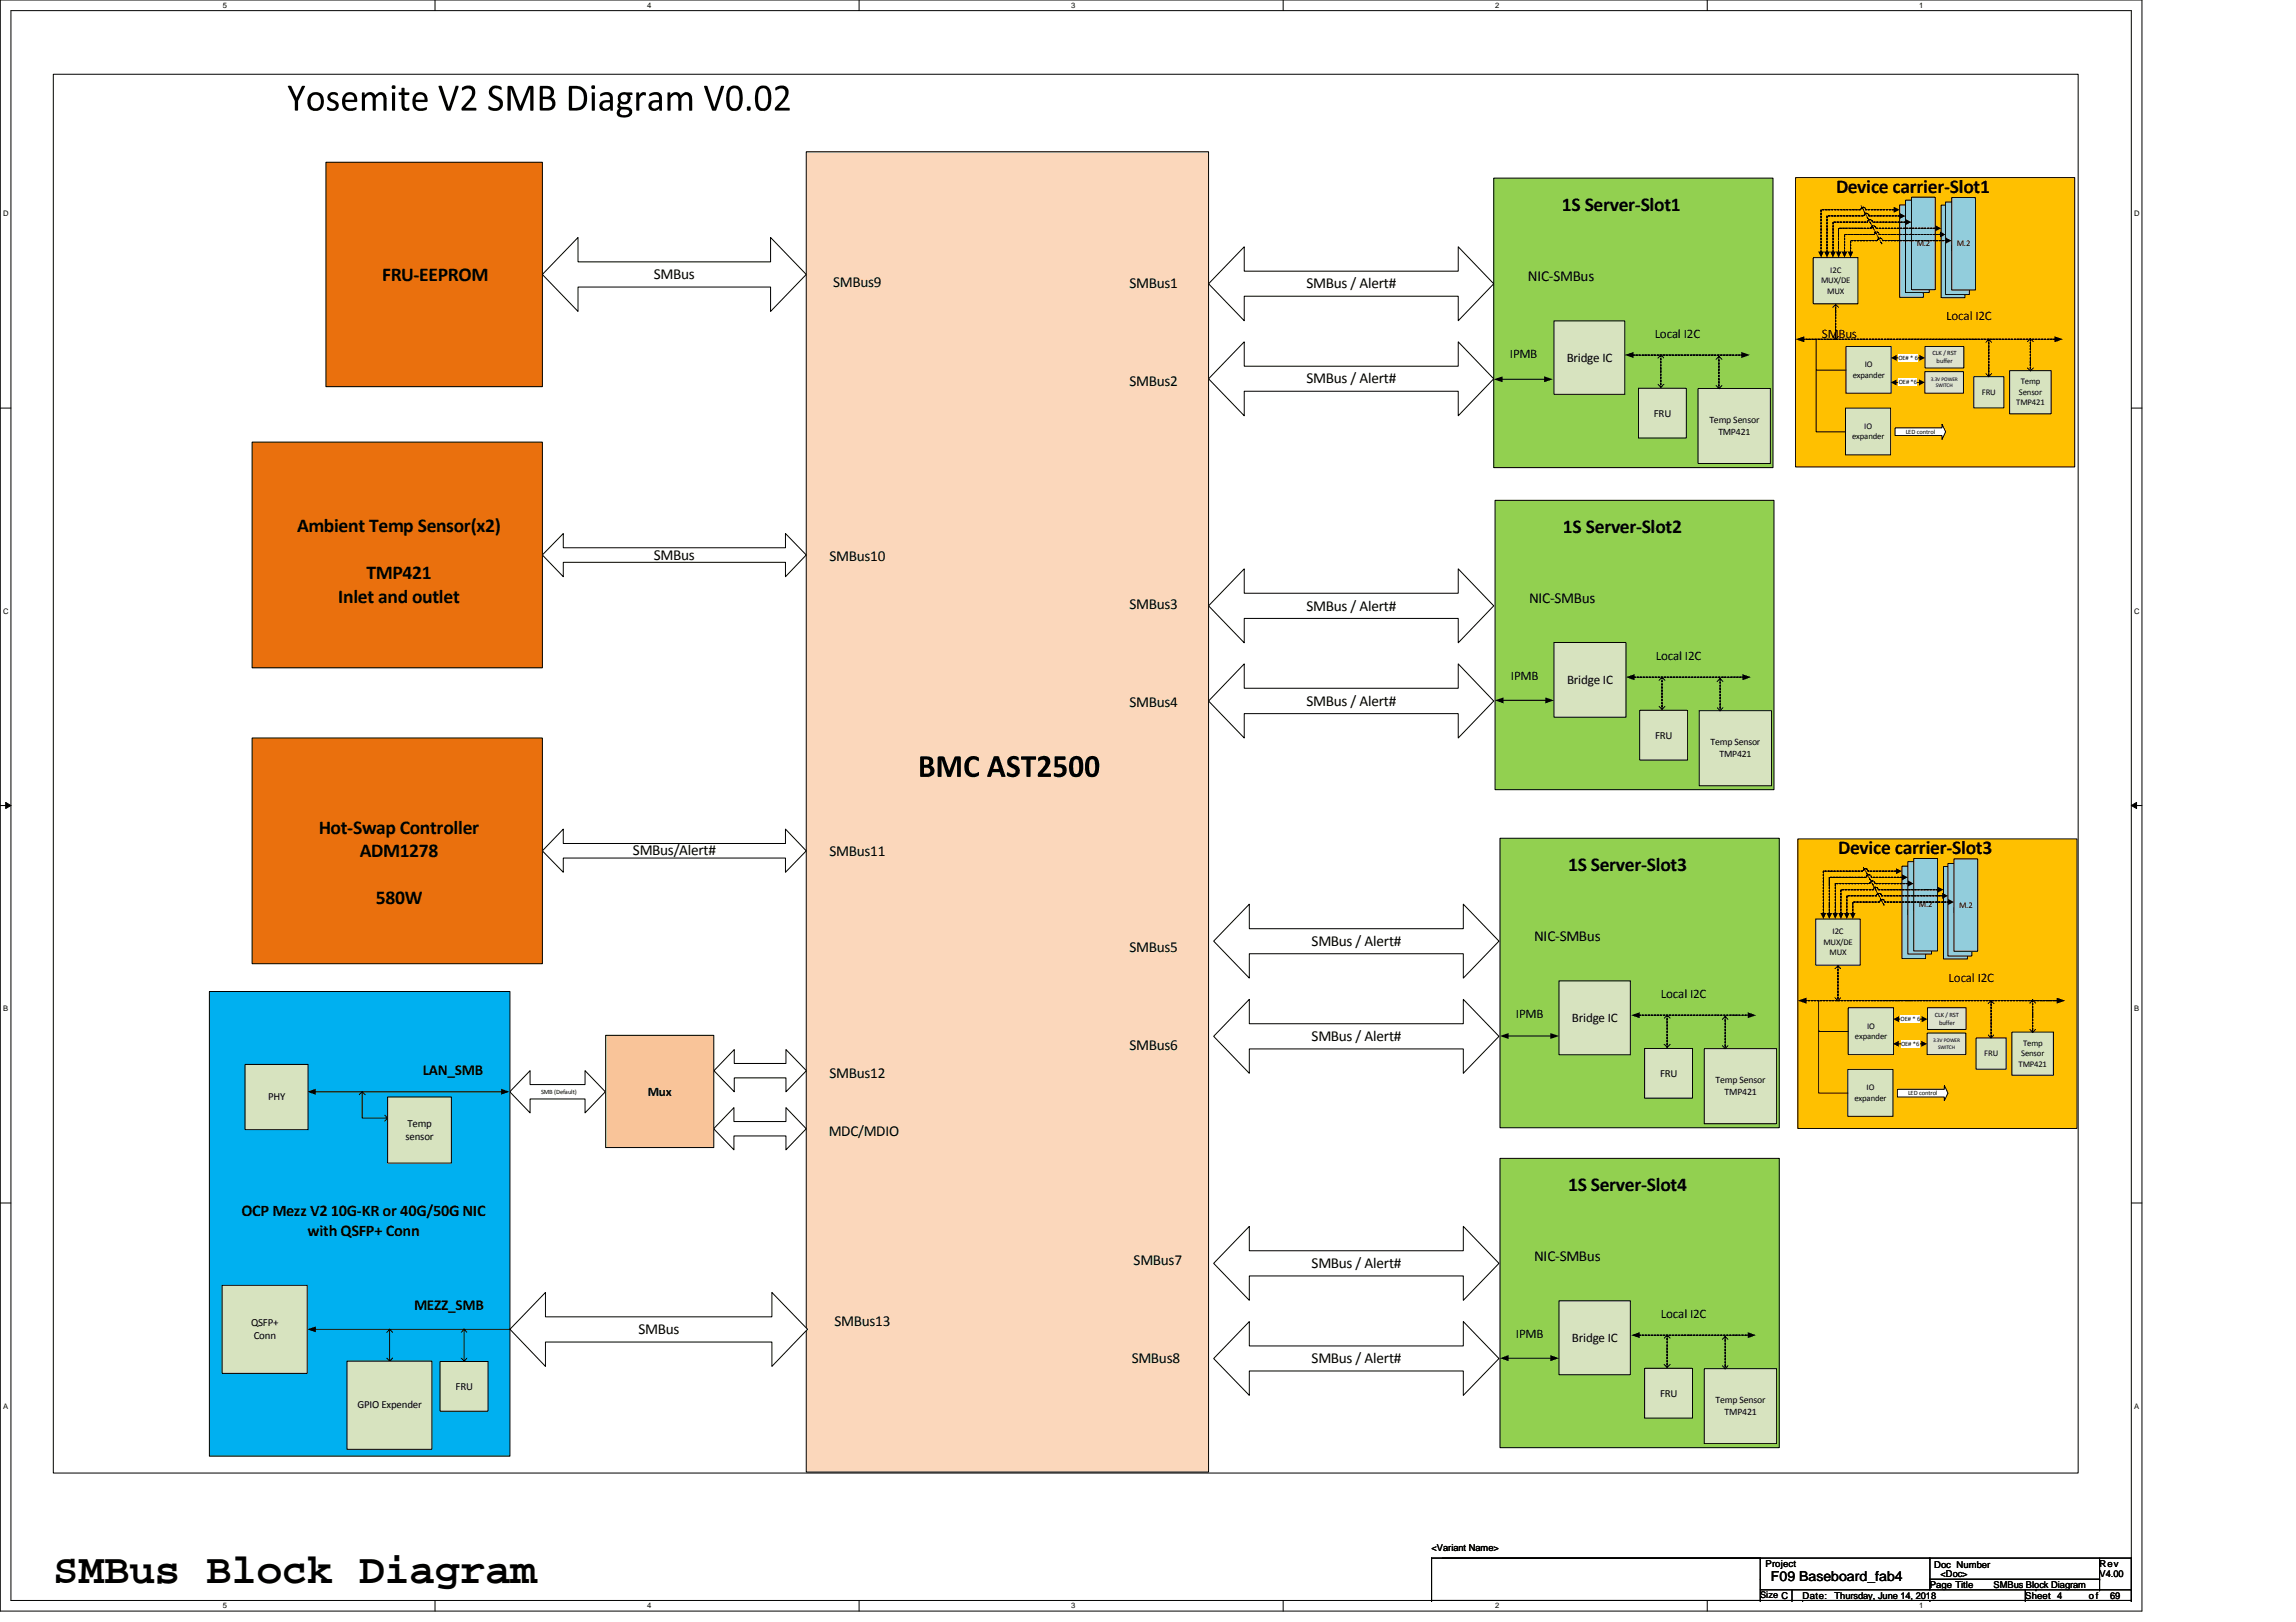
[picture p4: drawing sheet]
<svg xmlns="http://www.w3.org/2000/svg" width="297mm" height="210mm" viewBox="0 0 297 210" stroke-linecap="round" stroke-linejoin="round" font-family="sans-serif">
<defs><g id="words">
<text font-size="5.5" x="6.9" y="204.8">SMBus Block Diagram</text>
<g font-size="2.5">
<text x="202.1" y="27.2">1S Server-Slot1</text>
<text x="237.5" y="25">Device carrier-Slot1</text>
<text x="49.4" y="36.3">FRU-EEPROM</text>
<text x="38.4" y="68.9">Ambient Temp Sensor(x2)</text>
<text x="202.2" y="68.9">1S Server-Slot2</text>
<text x="43.7" y="78">Inlet and outlet</text>
<text x="47.4" y="75">TMP421</text>
<text x="41.2" y="107.9">Hot-Swap Controller</text>
<text x="46.6" y="110.9">ADM1278</text>
<text x="202.9" y="112.7">1S Server-Slot3</text>
<text x="237.8" y="110.6">Device carrier-Slot3</text>
<text x="48.6" y="117">580W</text>
<text x="202.9" y="154.1">1S Server-Slot4</text>
</g>
<g font-size="2.1">
<text x="31.2" y="157.4">OCP Mezz V2 10G-KR or 40G/50G NIC</text>
<text x="39.8" y="159.9">with QSFP+ Conn</text>
</g>
<g font-size="2">
<text x="84.6" y="36.1">SMBus</text>
<text x="107.8" y="37.1">SMBus9</text>
<text x="146.1" y="37.3">SMBus1</text>
<text x="169" y="37.3">SMBus / Alert#</text>
<text x="197.7" y="36.3">NIC-SMBus</text>
<text x="146.1" y="50">SMBus2</text>
<text x="169" y="49.6">SMBus / Alert#</text>
<text x="84.6" y="72.4">SMBus</text>
<text x="107.3" y="72.6">SMBus10</text>
<text x="197.8" y="78">NIC-SMBus</text>
<text x="146.1" y="78.8">SMBus3</text>
<text x="169" y="79">SMBus / Alert#</text>
<text x="146.1" y="91.5">SMBus4</text>
<text x="169" y="91.3">SMBus / Alert#</text>
<text x="81.9" y="110.7">SMBus/Alert#</text>
<text x="107.3" y="110.8">SMBus11</text>
<text x="146.1" y="123.3">SMBus5</text>
<text x="169.7" y="122.4">SMBus / Alert#</text>
<text x="198.5" y="121.8">NIC-SMBus</text>
<text x="146.1" y="135.9">SMBus6</text>
<text x="169.7" y="134.7">SMBus / Alert#</text>
<text x="54.7" y="139.1">LAN_SMB</text>
<text x="107.3" y="139.5">SMBus12</text>
<text x="107.2" y="147">MDC/MDIO</text>
<text x="146.7" y="163.7">SMBus7</text>
<text x="169.7" y="164.1">SMBus / Alert#</text>
<text x="198.5" y="163.2">NIC-SMBus</text>
<text x="53.6" y="169.6">MEZZ_SMB</text>
<text x="82.6" y="172.6">SMBus</text>
<text x="108" y="171.6">SMBus13</text>
<text x="146.4" y="176.4">SMBus8</text>
<text x="169.7" y="176.4">SMBus / Alert#</text>
</g>
<text font-size="1.8" x="229.1" y="204.6">F09 Baseboard_fab4</text>
<g font-size="1.7">
<text x="251.8" y="41.4">Local I2C</text>
<text x="195.3" y="46.3">IPMB</text>
<text x="202.7" y="46.8">Bridge IC</text>
<text x="214.1" y="43.7">Local I2C</text>
<text x="235.7" y="43.7">SMBus</text>
<text x="195.5" y="88">IPMB</text>
<text x="202.8" y="88.5">Bridge IC</text>
<text x="214.2" y="85.4">Local I2C</text>
<text x="196.1" y="131.7">IPMB</text>
<text x="214.9" y="129.2">Local I2C</text>
<text x="252.1" y="127">Local I2C</text>
<text x="203.4" y="132.2">Bridge IC</text>
<text x="83.8" y="141.8">Mux</text>
<text x="196.1" y="173.1">IPMB</text>
<text x="203.4" y="173.7">Bridge IC</text>
<text x="214.9" y="170.6">Local I2C</text>
</g>
<g font-size="1.4">
<text x="214" y="53.9">FRU</text>
<text x="214.1" y="95.6">FRU</text>
<text x="34.7" y="142.4">PHY</text>
<text x="214.8" y="139.3">FRU</text>
<text x="52.5" y="147.5">sensor</text>
<text x="52.7" y="145.8">Temp</text>
<text x="32.5" y="171.6">QSFP+</text>
<text x="32.8" y="173.3">Conn</text>
<text x="58.9" y="179.9">FRU</text>
<text x="46.2" y="182.3">GPIO Expender</text>
<text x="214.8" y="180.7">FRU</text>
</g>
<g font-size="1.3">
<text x="221.1" y="54.8">Temp Sensor</text>
<text x="222.3" y="56.3">TMP421</text>
<text x="221.3" y="96.5">Temp Sensor</text>
<text x="222.5" y="98">TMP421</text>
<text x="222" y="140.2">Temp Sensor</text>
<text x="223.1" y="141.7">TMP421</text>
<text x="222" y="181.6">Temp Sensor</text>
<text x="223.1" y="183.1">TMP421</text>
</g>
<g font-size="1.2">
<text x="185.2" y="200.7">&lt;Variant Name&gt;</text>
<text x="228.4" y="202.8">Project</text>
<text x="250.2" y="202.9">Doc Number</text>
<text x="271.6" y="202.8">Rev</text>
<text x="227.7" y="206.8">Size C</text>
<text x="233.2" y="206.9">Date:</text>
<text x="237.3" y="206.9">Thursday, June 14, 2018</text>
<text x="249.7" y="205.5">Page Title</text>
<text x="251.1" y="204.1">&lt;Doc&gt;</text>
<text x="257.9" y="205.5">SMBus Block Diagram</text>
<text x="262" y="206.9">Sheet 4</text>
<text x="270.3" y="206.9">of</text>
<text x="271.6" y="204.1">V4.00</text>
<text x="273" y="206.9">69</text>
</g>
<g font-size="1.1">
<text x="236.8" y="35.3">I2C</text>
<text x="246.4" y="32.9">M.2</text>
<text x="247.2" y="32.2">M.2</text>
<text x="248" y="31.9">M.2</text>
<text x="251.8" y="32.9">M.2</text>
<text x="252.4" y="32.5">M.2</text>
<text x="253.2" y="31.9">M.2</text>
<text x="235.6" y="36.7">MUX/DE</text>
<text x="236.4" y="38">MUX</text>
<text x="241.3" y="47.5">IO</text>
<text x="239.7" y="48.9">expander</text>
<text x="256.4" y="51.1">FRU</text>
<text x="260.9" y="52.5">TMP421</text>
<text x="261.2" y="51.1">Sensor</text>
<text x="261.4" y="49.7">Temp</text>
<text x="239.6" y="56.9">expander</text>
<text x="241.2" y="55.5">IO</text>
<text x="246.7" y="118.4">M.2</text>
<text x="247.5" y="117.8">M.2</text>
<text x="248.3" y="117.4">M.2</text>
<text x="252.1" y="118.5">M.2</text>
<text x="252.7" y="118.1">M.2</text>
<text x="253.5" y="117.5">M.2</text>
<text x="235.9" y="122.3">MUX/DE</text>
<text x="236.7" y="123.6">MUX</text>
<text x="237.1" y="120.9">I2C</text>
<text x="240" y="134.5">expander</text>
<text x="241.6" y="133.1">IO</text>
<text x="256.7" y="136.7">FRU</text>
<text x="261.5" y="136.7">Sensor</text>
<text x="261.7" y="135.4">Temp</text>
<text x="239.9" y="142.5">expander</text>
<text x="241.5" y="141.1">IO</text>
<text x="261.2" y="138">TMP421</text>
</g>
<g font-size="1">
<text x="28.8" y="1">5</text>
<text x="83.7" y="1">4</text>
<text x="138.6" y="1">3</text>
<text x="193.4" y="1">2</text>
<text x="248.3" y="1">1</text>
<text x=".4" y="28">D</text>
<text x="276.1" y="28">D</text>
<text x=".4" y="79.4">C</text>
<text x="276.1" y="79.4">C</text>
<text x=".4" y="130.9">B</text>
<text x="276.1" y="130.9">B</text>
<text x=".4" y="182.3">A</text>
<text x="276.1" y="182.3">A</text>
<text x="28.8" y="208.2">5</text>
<text x="83.7" y="208.2">4</text>
<text x="138.6" y="208.2">3</text>
<text x="193.4" y="208.2">2</text>
<text x="248.3" y="208.2">1</text>
</g>
<g font-size=".8">
<text x="245.6" y="46.6">OE# * 6</text>
<text x="250" y="46">CLK / RST</text>
<text x="250.5" y="47">buffer</text>
<text x="245.6" y="49.7">OE# *6</text>
<text x="246.5" y="56.1">LED control</text>
<text x="250.3" y="131.6">CLK / RST</text>
<text x="245.9" y="132.2">OE# * 6</text>
<text x="246" y="135.4">OE# *6</text>
<text x="250.9" y="132.6">buffer</text>
<text x="70" y="141.5">SMB (Default)</text>
<text x="246.8" y="141.7">LED control</text>
</g>
<g font-size=".7">
<text x="249.8" y="49.3">3.3V POWER</text>
<text x="250.4" y="50.1">SWITCH</text>
<text x="250.1" y="134.9">3.3V POWER</text>
<text x="250.7" y="135.7">SWITCH</text>
</g>
</g></defs>
<path d="M0 0h277.1v208.5h-277.1zM1.4 1.4h274.3v205.7h-274.3z" fill="none" stroke="#000" stroke-width=".13"/>
<g fill="#fff">
<path d="M28.8 .1h.6v1.1h-.6z"/>
<path d="M28.8 207.3h.6v1.1h-.6z"/>
</g>
<path d="M56.3 0v1.4M56.3 207.1v1.4" fill="none" stroke="#000" stroke-width=".13"/>
<g fill="#fff">
<path d="M83.7 .1h.6v1.1h-.6z"/>
<path d="M83.7 207.3h.6v1.1h-.6z"/>
</g>
<path d="M111.1 0v1.4M111.1 207.1v1.4" fill="none" stroke="#000" stroke-width=".13"/>
<g fill="#fff">
<path d="M138.6 .1h.5v1.1h-.5z"/>
<path d="M138.6 207.3h.5v1.1h-.5z"/>
</g>
<path d="M166 0v1.4M166 207.1v1.4" fill="none" stroke="#000" stroke-width=".13"/>
<g fill="#fff">
<path d="M193.4 .1h.6v1.1h-.6z"/>
<path d="M193.4 207.3h.6v1.1h-.6z"/>
</g>
<path d="M220.9 0v1.4M220.9 207.1v1.4" fill="none" stroke="#000" stroke-width=".13"/>
<g fill="#fff">
<path d="M248.3 .1h.6v1.1h-.6z"/>
<path d="M248.3 207.3h.6v1.1h-.6z"/>
<path d="M.4 27.1h.7v1.1h-.7z"/>
<path d="M276.1 27.1h.7v1.1h-.7z"/>
<path d="M.4 78.5h.7v1.1h-.7z"/>
<path d="M276.1 78.5h.7v1.1h-.7z"/>
</g>
<path d="M0 52.8h1.4M275.7 52.8h1.4" fill="none" stroke="#000" stroke-width=".13"/>
<g fill="#fff">
<path d="M.4 130h.7v1.1h-.7z"/>
<path d="M276.1 130h.6v1.1h-.6z"/>
</g>
<path d="M0 104.2h1.4M.7 103.8l.7 .4-.7 .4zM275.7 104.2l.7-.4v.8zM275.7 104.2h1.4" fill="none" stroke="#000" stroke-width=".13"/>
<path d="M.7 103.8l.7 .4-.7 .4zM275.7 104.2l.7-.4v.8z" fill="#000"/>
<g fill="#fff">
<path d="M.4 181.4h.7v1.1h-.7z"/>
<path d="M276.1 181.4h.6v1.1h-.6z"/>
</g>
<path d="M0 155.7h1.4M275.7 155.7h1.4" fill="none" stroke="#000" stroke-width=".13"/>
<path d="M6.9 9.6h262v181h-262z" fill="#fff"/>
<path d="M6.9 9.6h262v181h-262z" fill="none" stroke="#000" stroke-width=".13"/>
<path d="M68.6 138.6v1.8h7.1v-1.8l2.6 2.7-2.6 2.7v-1.8h-7.1v1.8l-2.6-2.7z" fill-rule="evenodd" fill="#fff"/>
<path d="M68.6 138.6v1.8h7.1v-1.8l2.6 2.7-2.6 2.7v-1.8h-7.1v1.8l-2.6-2.7z" fill="none" stroke="#000" stroke-width=".13"/>
<path d="M104.3 19.6h52.1v170.9h-52.1z" fill-rule="evenodd" fill="#fbd7bb"/>
<path d="M104.3 19.6h52.1v170.9h-52.1z" fill="none" stroke="#000" stroke-width=".13"/>
<path d="M193.2 23.1h36.2v37.4h-36.2z" fill-rule="evenodd" fill="#92d050"/>
<path d="M193.2 23.1h36.2v37.4h-36.2z" fill="none" stroke="#000" stroke-width=".13"/>
<path d="M201 41.5h9.2v9.5h-9.2z" fill-rule="evenodd" fill="#d7e3bf"/>
<path d="M201 41.5h9.2v9.5h-9.2z" fill="none" stroke="#000" stroke-width=".13"/>
<path d="M161 31.9v3.2h27.7v-3.2l4.5 4.8-4.5 4.8v-3.2h-27.7v3.2l-4.6-4.8z" fill-rule="evenodd" fill="#fff"/>
<path d="M161 31.9v3.2h27.7v-3.2l4.5 4.8-4.5 4.8v-3.2h-27.7v3.2l-4.6-4.8z" fill="none" stroke="#000" stroke-width=".13"/>
<path d="M161 44.2v3.2h27.7v-3.2l4.5 4.8-4.5 4.8v-3.2h-27.7v3.2l-4.6-4.8z" fill-rule="evenodd" fill="#fff"/>
<path d="M161 44.2v3.2h27.7v-3.2l4.5 4.8-4.5 4.8v-3.2h-27.7v3.2l-4.6-4.8z" fill="none" stroke="#000" stroke-width=".13"/>
<path d="M161 73.6v3.2h27.7v-3.2l4.5 4.8-4.5 4.8v-3.2h-27.7v3.2l-4.6-4.8z" fill-rule="evenodd" fill="#fff"/>
<path d="M161 73.6v3.2h27.7v-3.2l4.5 4.8-4.5 4.8v-3.2h-27.7v3.2l-4.6-4.8z" fill="none" stroke="#000" stroke-width=".13"/>
<path d="M161 85.9v3.2h27.7v-3.2l4.5 4.8-4.5 4.8v-3.1h-27.7v3.1l-4.6-4.8z" fill-rule="evenodd" fill="#fff"/>
<path d="M161 85.9v3.2h27.7v-3.2l4.5 4.8-4.5 4.8v-3.2h-27.7v3.2l-4.6-4.8z" fill="none" stroke="#000" stroke-width=".13"/>
<path d="M161.6 117v3.2h27.7v-3.2l4.6 4.8-4.6 4.8v-3.2h-27.7v3.2l-4.6-4.8z" fill-rule="evenodd" fill="#fff"/>
<path d="M161.6 117v3.2h27.7v-3.2l4.6 4.8-4.6 4.8v-3.2h-27.7v3.2l-4.6-4.8z" fill="none" stroke="#000" stroke-width=".13"/>
<path d="M161.6 129.3v3.2h27.7v-3.2l4.6 4.8-4.6 4.8v-3.2h-27.7v3.2l-4.6-4.8z" fill-rule="evenodd" fill="#fff"/>
<path d="M161.6 129.3v3.2h27.7v-3.2l4.6 4.8-4.6 4.8v-3.2h-27.7v3.2l-4.6-4.8z" fill="none" stroke="#000" stroke-width=".13"/>
<path d="M161.6 158.7v3.2h27.7v-3.2l4.6 4.8-4.6 4.8v-3.2h-27.7v3.2l-4.6-4.8z" fill-rule="evenodd" fill="#fff"/>
<path d="M161.6 158.7v3.2h27.7v-3.2l4.6 4.8-4.6 4.8v-3.2h-27.7v3.2l-4.6-4.8z" fill="none" stroke="#000" stroke-width=".13"/>
<path d="M161.6 171v3.2h27.7v-3.2l4.6 4.8-4.6 4.8v-3.2h-27.7v3.2l-4.6-4.8z" fill-rule="evenodd" fill="#fff"/>
<path d="M161.6 171v3.2h27.7v-3.2l4.6 4.8-4.6 4.8v-3.2h-27.7v3.2l-4.6-4.8z" fill="none" stroke="#000" stroke-width=".13"/>
<path d="M42.2 21h28v29h-28z" fill-rule="evenodd" fill="#ea700d"/>
<path d="M42.2 21h28v29h-28z" fill="none" stroke="#000" stroke-width=".13"/>
<path d="M74.8 30.7v3.2h24.9v-3.2l4.6 4.8-4.6 4.8v-3.2h-24.9v3.2l-4.6-4.8z" fill-rule="evenodd" fill="#fff"/>
<path d="M74.8 30.7v3.2h24.9v-3.2l4.6 4.8-4.6 4.8v-3.2h-24.9v3.2l-4.6-4.8z" fill="none" stroke="#000" stroke-width=".13"/>
<path d="M72.9 69v1.9h28.7v-1.9l2.7 2.8-2.7 2.8v-1.8h-28.7v1.8l-2.7-2.8z" fill-rule="evenodd" fill="#fff"/>
<path d="M72.9 69v1.9h28.7v-1.9l2.7 2.8-2.7 2.8v-1.8h-28.7v1.8l-2.7-2.8z" fill="none" stroke="#000" stroke-width=".13"/>
<path d="M32.6 57.2h37.6v29.2h-37.6z" fill-rule="evenodd" fill="#ea700d"/>
<path d="M32.6 57.2h37.6v29.2h-37.6z" fill="none" stroke="#000" stroke-width=".13"/>
<path d="M72.9 107.3v1.9h28.7v-1.9l2.7 2.8-2.7 2.8v-1.9h-28.7v1.9l-2.7-2.8z" fill-rule="evenodd" fill="#fff"/>
<path d="M72.9 107.3v1.9h28.7v-1.9l2.7 2.8-2.7 2.8v-1.9h-28.7v1.9l-2.7-2.8z" fill="none" stroke="#000" stroke-width=".13"/>
<path d="M32.6 95.5h37.6v29.2h-37.6z" fill-rule="evenodd" fill="#ea700d"/>
<path d="M32.6 95.5h37.6v29.2h-37.6z" fill="none" stroke="#000" stroke-width=".13"/>
<path d="M27.1 128.3h38.9v60.1h-38.9z" fill-rule="evenodd" fill="#00b0f0"/>
<g fill="none" stroke="#000" stroke-width=".13">
<path d="M211.2 45.9h.3zM211.6 45.9h.3zM212 45.9l.3 .1zM212.4 45.9h.3zM212.8 45.9h.2zM213.2 45.9l.2 .1zM213.6 45.9h.2zM213.9 45.9l.3 .1zM214.4 45.9h.2zM214.7 45.9h.3zM215.1 45.9h.3zM215.5 45.9h.3z"/>
<path d="M215.9 45.9h.3zM216.3 45.9l.3 .1zM216.7 45.9h.3zM217.1 45.9h.2zM217.5 45.9l.2 .1zM217.9 45.9h.2zM218.2 45.9l.3 .1zM218.6 45.9h.3zM219 45.9h.3zM219.4 45.9h.3zM219.8 45.9l.3 .1zM220.2 45.9h.3z"/>
<path d="M220.6 45.9l.2 .1zM221 45.9h.3zM221.4 45.9h.3zM221.8 45.9l.2 .1zM222.2 45.9h.2zM222.5 45.9h.3zM222.9 45.9l.3 .1zM223.3 45.9h.3zM223.7 45.9h.3zM224.1 45.9l.3 .1zM224.5 45.9h.3zM224.9 45.9l.2 .1z"/>
<path d="M225.3 45.9h.1zM27.1 128.3h38.9v60.1h-38.9z"/>
</g>
<g fill="#000">
<path d="M59.8 11.4a.99 .99 0 0 1 1.3-.2 .99 .99 0 0 1 .3 1.3l-1.2 1.4h1.3l.1 .2v.2h-1.8l-.1-.3 .7-.8a1.59 1.59 0 0 0 .6-1.4 .83 .83 0 0 0-1.2-.1zM96.7 13.8a.28 .28 0 0 1 .4 .1 .28 .28 0 0 1-.1 .4 .28 .28 0 0 1-.4-.1z"/>
<path d="M37.2 11.1h.5l.7 1.6 .6-1.5h.5l-.9 1.9-.1 1.2-.4-.1v-1.1zM40 12.3a1.11 1.11 0 0 1 1.4-.2 1.11 1.11 0 0 1 .5 1.3 1.1 1.1 0 0 1-1.4 .9 1.1 1.1 0 0 1-.7-1.4zM40.4 12.4a1.09 1.09 0 0 0 .3 1.6 .87 .87 0 0 0 .8-.4 .87 .87 0 0 0-.1-.9 .62 .62 0 0 0-1-.3zM42.6 12.1a.86 .86 0 0 1 1.1 0 .17 .17 0 0 1 0 .2 .17 .17 0 0 1-.1 .1 .52 .52 0 0 0-.9 .2l.1 .2a1.24 1.24 0 0 1 1 .8 .86 .86 0 0 1-.5 .8 .86 .86 0 0 1-.9-.2l-.1-.1 .1-.3a.83 .83 0 0 0 1 0l-.1-.3a1.4 1.4 0 0 1-.9-.8v-.4zM44.7 12.1a.96 .96 0 0 1 1.1 0 .96 .96 0 0 1 .4 1.1h-1.5a.83 .83 0 0 0 .4 .8 .83 .83 0 0 0 .9-.1h.1a.31 .31 0 0 1 0 .3 .31 .31 0 0 1-.4 .1 1.14 1.14 0 0 1-1.2-.2 1.14 1.14 0 0 1-.2-1.2l.1-.5zM44.9 12.4l-.2 .2v.3h1.1a.56 .56 0 0 0-.2-.6 .56 .56 0 0 0-.7 .1zM46.9 12h.3v.3a.78 .78 0 0 1 1.4 .1 .77 .77 0 0 1 .9-.4 .77 .77 0 0 1 .5 .8v1.4l-.3 .1-.1-.1v-1.4a.44 .44 0 0 0-.3-.5 .44 .44 0 0 0-.5 .2l-.2 .2v1.5l-.1 .1-.3-.1v-1.4a.44 .44 0 0 0-.3-.5 .44 .44 0 0 0-.5 .2l-.2 .2v1.6h-.3zM50.8 12h.3v2.3h-.1l-.3-.1zM50.7 11.1a.27 .27 0 0 1 .4 0 .27 .27 0 0 1-.1 .4h-.2l-.1-.1zM52 11.4h.3v.6h.6l.1 .1-.1 .2h-.6v1.4a.36 .36 0 0 0 .6 .2v.1a.25 .25 0 0 1 0 .2 .25 .25 0 0 1-.2 .2 .61 .61 0 0 1-.8-.8v-1.3h-.3v-.2v-.1h.3zM53.6 12.3a.96 .96 0 0 1 1.2-.3 .96 .96 0 0 1 .5 1.2h-1.5a.83 .83 0 0 0 .4 .8 .83 .83 0 0 0 .9-.1l.1 .1a.3 .3 0 0 1-.4 .3 1.14 1.14 0 0 1-1.2-.2 1.14 1.14 0 0 1-.2-1.2zM54 12.4l-.2 .5h1.1a.57 .57 0 0 0-.2-.6 .57 .57 0 0 0-.7 .1zM56.7 11.1l.5 .1 .9 2.7 .8-2.7 .1-.1h.3l-1 3.2h-.3l-.2-.1z"/>
<path d="M63.5 11.3a.91 .91 0 0 1 1.4 .1l-.1 .3a.66 .66 0 0 0-.6-.3 .66 .66 0 0 0-.5 .5 1.25 1.25 0 0 0 .9 .8 .95 .95 0 0 1 .4 1.2 .95 .95 0 0 1-1.3 .4 .43 .43 0 0 1-.4-.1 .43 .43 0 0 1-.1-.5h.1a.92 .92 0 0 0 1.3 0 .71 .71 0 0 0-.7-.9 .92 .92 0 0 1-.4-1.5zM65.7 11.2l.5-.1 .2 .2 .9 2.4 1-2.4 .1-.2h.5l.1 .2v3h-.4v-2.8l-1.1 2.8h-.1h-.3l-1-2.8v2.7l-.1 .1h-.3zM69.8 11.2l.1-.1h.9a.79 .79 0 0 1 .8 .6 .79 .79 0 0 1-.3 .9 .88 .88 0 0 1 .6 1 .88 .88 0 0 1-1 .7h-1l-.1-.1zM70.2 11.5v1h.5a.53 .53 0 0 0 .5-.5 .53 .53 0 0 0-.5-.5zM70.2 12.8v1.2h.6a.58 .58 0 0 0 .6-.7 .58 .58 0 0 0-.7-.5zM73.6 11.2l.1-.1h1a1.48 1.48 0 0 1 1.2 2 1.3 1.3 0 0 1-1.3 1.2h-.9l-.1-.1zM74 11.5v2.5h.4a1.06 1.06 0 0 0 1.1-1.3 1.04 1.04 0 0 0-.9-1.2zM76.6 12h.4v2.3h-.1h-.3zM76.5 11.3a.26 .26 0 0 1 .5 0 .26 .26 0 0 1-.5 0zM77.7 12.1a.95 .95 0 0 1 1.6 .5v1.7h-.3l-.1-.3a.74 .74 0 0 1-1.1 .3 .74 .74 0 0 1 0-1.2l.6-.1h.5a.58 .58 0 0 0-.2-.7 .58 .58 0 0 0-.7 .1l-.3 .1zM78.1 13.4a.43 .43 0 0 0 0 .6 .43 .43 0 0 0 .7-.1l.1-.2v-.4zM80.2 12.1l.5-.2 1.1 .1v.3h-.4a.8 .8 0 0 1-.1 1 .8 .8 0 0 1-1 .1l-.1 .2 .1 .2h.8a.69 .69 0 0 1 .7 .8 .69 .69 0 0 1-.8 .6 .94 .94 0 0 1-1.2-.6l.1-.3 .2-.2a.5 .5 0 0 1 0-.9 .83 .83 0 0 1 .1-1.1zM80.2 12.7a.5 .5 0 0 0 1 0 .5 .5 0 0 0-1 0zM80.3 14.2a.37 .37 0 0 0-.1 .4 .37 .37 0 0 0 .3 .3h.4a.37 .37 0 0 0 .5-.3 .37 .37 0 0 0-.4-.4zM82.3 12h.3l.1 .3a.62 .62 0 0 1 .9-.3v.3l-.1 .1a.56 .56 0 0 0-.8 .4v1.5h-.3h-.1zM84 12.2a1.06 1.06 0 0 1 1.6 .2v1.9h-.3v-.3a.74 .74 0 0 1-1.1 .3 .74 .74 0 0 1 0-1.2l.5-.1h.6a.58 .58 0 0 0-.3-.7 .58 .58 0 0 0-.7 .1l-.3 .1zM84.4 13.4a.41 .41 0 0 0 0 .6 .41 .41 0 0 0 .6 0l.3-.3v-.4zM86.4 12h.3v.3a.74 .74 0 0 1 .7-.4 .74 .74 0 0 1 .7 .5 .79 .79 0 0 1 .9-.4 .79 .79 0 0 1 .6 .8v1.5h-.3h-.1v-1.5a.45 .45 0 0 0-.4-.5 .45 .45 0 0 0-.5 .2l-.1 .2v1.6h-.2h-.2v-1.5a.45 .45 0 0 0-.4-.5 .45 .45 0 0 0-.5 .2l-.1 .2v1.6h-.3h-.1zM91.1 11.1l.4 .1 .9 2.7 .9-2.7v-.1h.4l-1 3.1-.2 .1-.4-.1z"/>
<path d="M94.3 11.3a1.06 1.06 0 0 1 1.3-.1 1.06 1.06 0 0 1 .5 1.1 1.79 1.79 0 0 1-.7 2 1.07 1.07 0 0 1-1.4-1.2v-.7a1.64 1.64 0 0 1 .3-1.1zM94.6 11.6a2.77 2.77 0 0 0 0 2.2 .58 .58 0 0 0 .7 .2 .58 .58 0 0 0 .3-.6v-.3a1.61 1.61 0 0 0-.3-1.6l-.3-.1z"/>
<path d="M98.1 11.3a.99 .99 0 0 1 1-.2 .99 .99 0 0 1 .6 .9 2.12 2.12 0 0 1-.6 2.3 .98 .98 0 0 1-1.4-.9v-1a1.5 1.5 0 0 1 .4-1.1zM98.3 11.6a2.89 2.89 0 0 0 0 2.2 .62 .62 0 0 0 .8 .1 .62 .62 0 0 0 .2-.7l.1-.1a1.97 1.97 0 0 0-.4-1.6l-.3-.1zM100.3 11.3a1 1 0 0 1 1.5 0 1 1 0 0 1 0 1.4l-1.1 1.2h1.4l.1 .2-.1 .2h-1.8l-.1-.1 .1-.3 .7-.7a1.52 1.52 0 0 0 .5-1.5 .79 .79 0 0 0-1.1 0l-.1-.2z"/>
<path d="M211.2 45.9h.3zM211.6 45.9h.3zM212 45.9l.3 .1zM212.4 45.9h.3zM212.8 45.9h.2zM213.2 45.9l.2 .1zM213.6 45.9h.2zM213.9 45.9l.3 .1zM214.4 45.9h.2zM214.7 45.9h.3zM215.1 45.9h.3zM215.5 45.9h.3zM215.9 45.9h.3zM216.3 45.9l.3 .1zM216.7 45.9h.3zM217.1 45.9h.2zM217.5 45.9l.2 .1zM217.9 45.9h.2zM218.2 45.9l.3 .1zM218.6 45.9h.3zM219 45.9h.3zM219.4 45.9h.3zM219.8 45.9l.3 .1zM220.2 45.9h.3zM220.6 45.9l.2 .1zM221 45.9h.3zM221.4 45.9h.3zM221.8 45.9l.2 .1zM222.2 45.9h.2zM222.5 45.9h.3zM222.9 45.9l.3 .1zM223.3 45.9h.3zM223.7 45.9h.3zM224.1 45.9l.3 .1zM224.5 45.9h.3zM224.9 45.9l.2 .1zM225.3 45.9h.1z"/>
<path d="M119 98l.2-.1h.6a.68 .68 0 0 1 .9 .3 .68 .68 0 0 1-.3 .9 .74 .74 0 0 1 .5 .9 .74 .74 0 0 1-.9 .5h-.9h-.1zM119.5 98.3v.7h.3a.35 .35 0 0 0 .4-.3 .35 .35 0 0 0-.3-.4zM119.5 99.4v.7h.5a.38 .38 0 0 0 .4-.4 .38 .38 0 0 0-.4-.3zM121.4 97.9h.5l.3 .1 .6 1.8 .7-1.8 .1-.1h.6l.1 .1v2.5h-.5v-2.2l-.8 2.2h-.4l-.8-2.2v2.2h-.4zM125.1 98.2a1.18 1.18 0 0 1 1.5-.1v.4a.77 .77 0 0 0-.9-.1 .77 .77 0 0 0-.4 .8 .72 .72 0 0 0 .4 .8 .72 .72 0 0 0 .9-.1l.1 .1a.46 .46 0 0 1-.6 .6 1.15 1.15 0 0 1-1.3-1.4 1.48 1.48 0 0 1 .3-1zM128.6 97.9h.6l.9 2.6h-.5l-.3-.6h-.9l-.2 .6h-.5zM128.9 98.4l-.4 1.1h.7zM130.4 98.1a.8 .8 0 0 1 1.4 0v.3h-.2a.47 .47 0 0 0-.8 .1 1.02 1.02 0 0 0 .8 .6 .85 .85 0 0 1 .2 1.1 .85 .85 0 0 1-1.1 .4l-.4-.2v-.4a.23 .23 0 0 1 .3 .1 .44 .44 0 0 0 .6 0 .44 .44 0 0 0 .2-.4l-.2-.2a.96 .96 0 0 1-.8-1.4zM132.1 97.9h1.9v.4h-.7v2.2h-.4h-.1v-2.2h-.7z"/>
<path d="M134.3 98.1a.92 .92 0 0 1 1.6 .4 2.38 2.38 0 0 1-1 1.6h1l.1 .1v.3h-1.7v-.1v-.3l.5-.6a.76 .76 0 0 0 .3-1.2h-.4l-.4 .2zM136.5 97.9h1.3l.1 .3-.1 .1h-.9v.6a.87 .87 0 0 1 1.1 .6 .87 .87 0 0 1-.8 1.1h-.4l-.4-.1-.1-.5 .2 .1a.57 .57 0 0 0 .7 0 .57 .57 0 0 0 .2-.6l-.2-.2h-.8zM138.5 98.2a.91 .91 0 0 1 1.1-.3 .91 .91 0 0 1 .5 1v.3a1.07 1.07 0 0 1-1.1 1.4 .93 .93 0 0 1-.7-1.1v-.6zM139 98.3a2.02 2.02 0 0 0 0 1.8 .38 .38 0 0 0 .6-.4v-.8a.47 .47 0 0 0-.5-.6zM140.7 98a.91 .91 0 0 1 1.1-.1 .91 .91 0 0 1 .4 1v.3a1.09 1.09 0 0 1-1.2 1.4 .98 .98 0 0 1-.6-1.1 1.88 1.88 0 0 1 .3-1.5zM141.1 98.3a2.09 2.09 0 0 0-.2 1.5 .35 .35 0 0 0 .4 .4 .35 .35 0 0 0 .3-.5l.1-.7a.64 .64 0 0 0-.4-.7z"/>
</g>
<path d="M210.2 45.9l1.1-.3v.7zM225.3 45.6l1.1 .3-1.1 .4z" fill="#000"/>
<path d="M212 50.2h6.2v6.5h-6.2z" fill-rule="evenodd" fill="#d7e3bf"/>
<path d="M212 50.2h6.2v6.5h-6.2z" fill="none" stroke="#000" stroke-width=".13"/>
<path d="M219.7 50.3h9.3v9.7h-9.3z" fill-rule="evenodd" fill="#d7e3bf"/>
<g fill="none" stroke="#000" stroke-width=".13">
<path d="M214.5 46.3l.4-.4 .4 .4M214.5 49.7l.4 .4 .4-.4M214.9 45.9v.3zM214.9 46.4v.2zM214.9 46.8v.2zM214.9 47.2v.2zM214.9 48v.2zM214.9 48.4v.2zM214.9 48.8v.2zM214.9 49.2v.2zM214.9 49.6v.2zM214.9 50v.1z"/>
<path d="M214.9 47.5v.3zM219.7 50.3h9.3v9.7h-9.3zM222 46.5l.4-.4 .4 .4M222 49.9l.4 .4 .4-.4M222.4 46.1v.3zM222.4 46.5v.3zM222.4 46.9v.3zM222.4 47.3v.3zM222.4 47.7v.3zM222.4 48.1v.3zM222.4 48.5v.3zM222.4 49v.2z"/>
<path d="M222.4 49.4v.2zM222.4 49.8v.2zM222.4 50.1v.2z"/>
</g>
<g fill="#000">
<path d="M214.9 45.9v.3zM214.9 46.4v.2zM214.9 46.8v.2zM214.9 47.2v.2zM214.9 47.5v.3zM214.9 48v.2zM214.9 48.4v.2zM214.9 48.8v.2zM214.9 49.2v.2zM214.9 49.6v.2zM214.9 50v.1z"/>
<path d="M222.4 46.1v.3zM222.4 46.5v.3zM222.4 46.9v.3zM222.4 47.3v.3zM222.4 47.7v.3zM222.4 48.1v.3zM222.4 48.5v.3zM222.4 49v.2zM222.4 49.4v.2zM222.4 49.8v.2zM222.4 50.1v.2z"/>
</g>
<path d="M193.4 64.7h36.1v37.5h-36.1z" fill-rule="evenodd" fill="#92d050"/>
<path d="M193.4 64.7h36.1v37.5h-36.1z" fill="none" stroke="#000" stroke-width=".13"/>
<path d="M201 83.1h9.4v9.7h-9.4z" fill-rule="evenodd" fill="#d7e3bf"/>
<g fill="none" stroke="#000" stroke-width=".13">
<path d="M201 83.1h9.4v9.7h-9.4zM211.4 87.6h.2zM211.8 87.6h.2zM212.1 87.6l.3 .1zM212.6 87.6h.2zM212.9 87.6h.3zM213.3 87.6l.3 .1zM213.7 87.6h.3zM214.1 87.6h.3zM214.5 87.6l.2 .1zM214.9 87.6h.2zM215.3 87.6h.2z"/>
<path d="M215.7 87.6h.2zM216.1 87.6h.2zM216.4 87.6h.3zM216.8 87.6l.3 .1zM217.2 87.6h.3zM217.6 87.6l.3 .1zM218 87.6h.3zM218.4 87.6h.3zM218.8 87.6l.2 .1zM219.2 87.6h.2zM219.6 87.6h.2zM220 87.6l.2 .1z"/>
<path d="M220.4 87.6h.2zM220.7 87.6h.3zM221.1 87.6l.3 .1zM221.5 87.6h.3zM221.9 87.6l.3 .1zM222.3 87.6h.3zM222.7 87.6h.3zM223.1 87.6h.2zM223.5 87.6l.2 .1zM223.9 87.6h.2zM224.3 87.6l.2 .1zM224.7 87.6h.2z"/>
<path d="M225 87.6h.3zM225.4 87.6l.1 .1z"/>
</g>
<path d="M211.4 87.6h.2zM211.8 87.6h.2zM212.1 87.6l.3 .1zM212.6 87.6h.2zM212.9 87.6h.3zM213.3 87.6l.3 .1zM213.7 87.6h.3zM214.1 87.6h.3zM214.5 87.6l.2 .1zM214.9 87.6h.2zM215.3 87.6h.2zM215.7 87.6h.2zM216.1 87.6h.2zM216.4 87.6h.3zM216.8 87.6l.3 .1zM217.2 87.6h.3zM217.6 87.6l.3 .1zM218 87.6h.3zM218.4 87.6h.3zM218.8 87.6l.2 .1zM219.2 87.6h.2zM219.6 87.6h.2zM220 87.6l.2 .1zM220.4 87.6h.2zM220.7 87.6h.3zM221.1 87.6l.3 .1zM221.5 87.6h.3zM221.9 87.6l.3 .1zM222.3 87.6h.3zM222.7 87.6h.3zM223.1 87.6h.2zM223.5 87.6l.2 .1zM223.9 87.6h.2zM224.3 87.6l.2 .1zM224.7 87.6h.2zM225 87.6h.3zM225.4 87.6l.1 .1z" fill="#000"/>
<path d="M210.4 87.6l1.1-.4v.8zM225.4 87.2l1.1 .4-1.1 .4z" fill="#000"/>
<path d="M212.1 91.9h6.2v6.5h-6.2z" fill-rule="evenodd" fill="#d7e3bf"/>
<path d="M212.1 91.9h6.2v6.5h-6.2z" fill="none" stroke="#000" stroke-width=".13"/>
<path d="M219.8 92h9.4v9.7h-9.4z" fill-rule="evenodd" fill="#d7e3bf"/>
<g fill="none" stroke="#000" stroke-width=".13">
<path d="M214.6 88l.4-.4 .4 .4M214.6 91.4l.4 .4 .4-.4M215 87.6v.3zM215 88v.3zM215 88.4v.3zM215 88.9v.2zM215 89.3v.2zM215 89.7v.2zM215 90.1v.2zM215 90.5v.2zM215 90.9v.2zM215 91.7v.1z"/>
<path d="M215 91.2v.3zM219.8 92h9.4v9.7h-9.4zM222.2 88.2l.3-.4 .4 .4M222.2 91.6l.3 .4 .4-.4M222.5 87.8v.3zM222.5 88.2v.3zM222.5 88.6v.3zM222.5 89v.3zM222.5 89.4v.3zM222.5 89.8v.3zM222.5 90.2v.3zM222.5 90.6v.3z"/>
<path d="M222.5 91v.3zM222.5 91.4v.3zM222.5 91.8v.2z"/>
</g>
<g fill="#000">
<path d="M215 87.6v.3zM215 88v.3zM215 88.4v.3zM215 88.9v.2zM215 89.3v.2zM215 89.7v.2zM215 90.1v.2zM215 90.5v.2zM215 90.9v.2zM215 91.2v.3zM215 91.7v.1z"/>
<path d="M222.5 87.8v.3zM222.5 88.2v.3zM222.5 88.6v.3zM222.5 89v.3zM222.5 89.4v.3zM222.5 89.8v.3zM222.5 90.2v.3zM222.5 90.6v.3zM222.5 91v.3zM222.5 91.4v.3zM222.5 91.8v.2z"/>
</g>
<path d="M194.1 108.5h36.1v37.4h-36.1z" fill-rule="evenodd" fill="#92d050"/>
<path d="M194.1 108.5h36.1v37.4h-36.1z" fill="none" stroke="#000" stroke-width=".13"/>
<path d="M201.7 126.9h9.2v9.6h-9.2z" fill-rule="evenodd" fill="#d7e3bf"/>
<g fill="none" stroke="#000" stroke-width=".13">
<path d="M201.7 126.9h9.2v9.6h-9.2zM212 131.4h.3zM212.4 131.4h.3zM212.8 131.4h.3zM213.2 131.4h.3zM213.6 131.4h.2zM214 131.4h.2zM214.4 131.4h.2zM214.8 131.4h.2zM215.2 131.4h.2zM215.5 131.4h.3zM215.9 131.4h.3z"/>
<path d="M216.3 131.4h.3zM216.7 131.4h.3zM217.1 131.4h.3zM217.5 131.4h.3zM217.9 131.4h.2zM218.3 131.4h.2zM218.7 131.4h.2zM219 131.4h.3zM219.5 131.4h.2zM219.8 131.4h.3zM220.2 131.4h.3zM220.6 131.4h.3z"/>
<path d="M221 131.4h.3zM221.4 131.4h.3zM221.8 131.4h.3zM222.2 131.4h.2zM222.6 131.4h.2zM223 131.4h.2zM223.3 131.4h.3zM223.7 131.4h.3zM224.1 131.4h.3zM224.5 131.4h.3zM224.9 131.4h.3zM225.3 131.4h.3z"/>
<path d="M225.7 131.4h.2zM226.1 131.4h.1z"/>
</g>
<path d="M212 131.4h.3zM212.4 131.4h.3zM212.8 131.4h.3zM213.2 131.4h.3zM213.6 131.4h.2zM214 131.4h.2zM214.4 131.4h.2zM214.8 131.4h.2zM215.2 131.4h.2zM215.5 131.4h.3zM215.9 131.4h.3zM216.3 131.4h.3zM216.7 131.4h.3zM217.1 131.4h.3zM217.5 131.4h.3zM217.9 131.4h.2zM218.3 131.4h.2zM218.7 131.4h.2zM219 131.4h.3zM219.5 131.4h.2zM219.8 131.4h.3zM220.2 131.4h.3zM220.6 131.4h.3zM221 131.4h.3zM221.4 131.4h.3zM221.8 131.4h.3zM222.2 131.4h.2zM222.6 131.4h.2zM223 131.4h.2zM223.3 131.4h.3zM223.7 131.4h.3zM224.1 131.4h.3zM224.5 131.4h.3zM224.9 131.4h.3zM225.3 131.4h.3zM225.7 131.4h.2zM226.1 131.4h.1z" fill="#000"/>
<path d="M211 131.4l1.1-.4v.8zM226.1 131l1.1 .4-1.1 .4z" fill="#000"/>
<path d="M212.8 135.7h6.2v6.4h-6.2z" fill-rule="evenodd" fill="#d7e3bf"/>
<path d="M212.8 135.7h6.2v6.4h-6.2z" fill="none" stroke="#000" stroke-width=".13"/>
<path d="M220.5 135.7h9.3v9.7h-9.3z" fill-rule="evenodd" fill="#d7e3bf"/>
<g fill="none" stroke="#000" stroke-width=".13">
<path d="M215.3 131.8l.4-.4 .4 .4M215.3 135.1l.4 .4 .4-.4M215.7 131.4v.2zM215.7 131.8v.2zM215.7 132.2v.2zM215.7 132.6v.2zM215.7 133.4v.2zM215.7 133.8v.3zM215.7 134.2v.3zM215.7 134.6v.3zM215.7 135v.3zM215.7 135.4v.2z"/>
<path d="M215.7 133v.2zM220.5 135.7h9.3v9.7h-9.3zM222.8 131.9l.4-.4 .4 .4M222.8 135.3l.4 .4 .4-.4M223.2 131.5v.3zM223.2 132v.2zM223.2 132.4v.2zM223.2 132.8v.2zM223.2 133.2v.2zM223.2 133.6v.2zM223.2 134v.2zM223.2 134.8v.2z"/>
<path d="M223.2 135.2v.2zM223.2 135.6v.1zM223.2 134.3v.3z"/>
</g>
<g fill="#000">
<path d="M215.7 131.4v.2zM215.7 131.8v.2zM215.7 132.2v.2zM215.7 132.6v.2zM215.7 133v.2zM215.7 133.4v.2zM215.7 133.8v.3zM215.7 134.2v.3zM215.7 134.6v.3zM215.7 135v.3zM215.7 135.4v.2z"/>
<path d="M223.2 131.5v.3zM223.2 132v.2zM223.2 132.4v.2zM223.2 132.8v.2zM223.2 133.2v.2zM223.2 133.6v.2zM223.2 134v.2zM223.2 134.3v.3zM223.2 134.8v.2zM223.2 135.2v.2zM223.2 135.6v.1z"/>
</g>
<path d="M194.1 149.9h36.1v37.4h-36.1z" fill-rule="evenodd" fill="#92d050"/>
<path d="M194.1 149.9h36.1v37.4h-36.1z" fill="none" stroke="#000" stroke-width=".13"/>
<path d="M201.7 168.3h9.2v9.6h-9.2z" fill-rule="evenodd" fill="#d7e3bf"/>
<g fill="none" stroke="#000" stroke-width=".13">
<path d="M195.1 175.8h5.6M201.7 168.3h9.2v9.6h-9.2zM212 172.8h.3zM212.4 172.8h.3zM212.8 172.8h.3zM213.2 172.8h.3zM213.6 172.8h.2zM214 172.8h.2zM214.4 172.8h.2zM214.8 172.8h.2zM215.2 172.8h.2zM215.6 172.8h.2z"/>
<path d="M215.9 172.8h.3zM216.3 172.8h.3zM216.7 172.8h.3zM217.1 172.8h.3zM217.5 172.8h.3zM217.9 172.8h.2zM218.3 172.8h.2zM218.7 172.8h.2zM219.1 172.8h.2zM219.5 172.8h.2zM219.9 172.8h.2zM220.2 172.8h.3z"/>
<path d="M220.6 172.8h.3zM221 172.8h.3zM221.4 172.8h.3zM221.8 172.8h.3zM222.2 172.8h.2zM222.6 172.8h.2zM223 172.8h.2zM223.4 172.8h.2zM223.7 172.8h.3zM224.2 172.8h.2zM224.5 172.8h.3zM224.9 172.8h.3z"/>
<path d="M225.3 172.8h.3zM225.7 172.8h.2zM226.1 172.8h.1z"/>
</g>
<path d="M194.1 175.8l1.1-.4v.7zM200.6 175.4l1.1 .4-1.1 .3zM211 172.8l1.1-.4v.8zM226.1 172.4l1.1 .4-1.1 .4z" fill="#000"/>
<path d="M212 172.8h.3zM212.4 172.8h.3zM212.8 172.8h.3zM213.2 172.8h.3zM213.6 172.8h.2zM214 172.8h.2zM214.4 172.8h.2zM214.8 172.8h.2zM215.2 172.8h.2zM215.6 172.8h.2zM215.9 172.8h.3zM216.3 172.8h.3zM216.7 172.8h.3zM217.1 172.8h.3zM217.5 172.8h.3zM217.9 172.8h.2zM218.3 172.8h.2zM218.7 172.8h.2zM219.1 172.8h.2zM219.5 172.8h.2zM219.9 172.8h.2zM220.2 172.8h.3zM220.6 172.8h.3zM221 172.8h.3zM221.4 172.8h.3zM221.8 172.8h.3zM222.2 172.8h.2zM222.6 172.8h.2zM223 172.8h.2zM223.4 172.8h.2zM223.7 172.8h.3zM224.2 172.8h.2zM224.5 172.8h.3zM224.9 172.8h.3zM225.3 172.8h.3zM225.7 172.8h.2zM226.1 172.8h.1z" fill="#000"/>
<path d="M212.8 177.1h6.2v6.4h-6.2z" fill-rule="evenodd" fill="#d7e3bf"/>
<path d="M212.8 177.1h6.2v6.4h-6.2z" fill="none" stroke="#000" stroke-width=".13"/>
<path d="M220.5 177.1h9.3v9.7h-9.3z" fill-rule="evenodd" fill="#d7e3bf"/>
<g fill="none" stroke="#000" stroke-width=".13">
<path d="M215.3 173.2l.4-.4 .4 .4M215.3 176.6l.4 .4 .4-.4M215.7 172.8v.2zM215.7 173.2v.2zM215.7 173.6v.2zM215.7 174v.3zM215.7 174.4v.3zM215.7 174.8v.3zM215.7 175.2v.3zM215.7 175.6v.3zM215.7 176v.3zM215.7 176.4v.3z"/>
<path d="M215.7 176.8v.2zM220.5 177.1h9.3v9.7h-9.3zM222.8 173.3l.4-.3 .4 .3M222.8 176.7l.4 .4 .4-.4M223.2 173v.2zM223.2 173.4v.2zM223.2 173.8v.2zM223.2 174.2v.2zM223.2 174.6v.2zM223.2 175v.2zM223.2 175.4v.2zM223.2 175.8v.2z"/>
<path d="M223.2 176.2v.2zM223.2 177v.1zM223.2 176.6v.3z"/>
</g>
<g fill="#000">
<path d="M215.7 172.8v.2zM215.7 173.2v.2zM215.7 173.6v.2zM215.7 174v.3zM215.7 174.4v.3zM215.7 174.8v.3zM215.7 175.2v.3zM215.7 175.6v.3zM215.7 176v.3zM215.7 176.4v.3zM215.7 176.8v.2z"/>
<path d="M223.2 173v.2zM223.2 173.4v.2zM223.2 173.8v.2zM223.2 174.2v.2zM223.2 174.6v.2zM223.2 175v.2zM223.2 175.4v.2zM223.2 175.8v.2zM223.2 176.2v.2zM223.2 176.6v.3zM223.2 177v.1z"/>
</g>
<path d="M95 143.3v1.8h6.7v-1.8l2.6 2.8-2.6 2.7v-1.8h-6.7v1.8l-2.7-2.7z" fill-rule="evenodd" fill="#fff"/>
<path d="M95 143.3v1.8h6.7v-1.8l2.6 2.8-2.6 2.7v-1.8h-6.7v1.8l-2.7-2.7z" fill="none" stroke="#000" stroke-width=".13"/>
<path d="M95 135.8v1.8h6.7v-1.8l2.6 2.8-2.6 2.7v-1.8h-6.7v1.8l-2.6-2.7z" fill-rule="evenodd" fill="#fff"/>
<path d="M95 135.8v1.8h6.7v-1.8l2.6 2.8-2.6 2.7v-1.8h-6.7v1.8l-2.6-2.7zM40.8 172h50.9h-24.7" fill="none" stroke="#000" stroke-width=".13"/>
<path d="M39.7 172l1.2-.3v.7zM66 172l1.1-.3v.7z" fill="#000"/>
<path d="M56.9 176.2h6.2v6.4h-6.2z" fill-rule="evenodd" fill="#d7e3bf"/>
<path d="M50 172.4l.4-.4 .4 .4M50 175.7l.4 .4 .4-.4M50.4 172v4.1M56.9 176.2h6.2v6.4h-6.2zM59.7 172.4l.3-.4 .4 .4M59.7 175.7l.3 .4 .4-.4M60 172v4.1" fill="none" stroke="#000" stroke-width=".13"/>
<path d="M44.9 176.1h11v11.5h-11z" fill-rule="evenodd" fill="#d7e3bf"/>
<path d="M44.9 176.1h11v11.5h-11z" fill="none" stroke="#000" stroke-width=".13"/>
<path d="M28.7 166.3h11v11.4h-11z" fill-rule="evenodd" fill="#d7e3bf"/>
<path d="M40.7 141.3h24.2M28.7 166.3h11v11.4h-11z" fill="none" stroke="#000" stroke-width=".13"/>
<path d="M39.7 141.3l1.1-.4v.8zM64.8 140.9l1.2 .4-1.2 .4z" fill="#000"/>
<path d="M31.7 137.8h8.2v8.4h-8.2z" fill-rule="evenodd" fill="#d7e3bf"/>
<path d="M31.7 137.8h8.2v8.4h-8.2zM46.5 141.7l.4-.4 .3 .4M46.9 141.3v3.4h3.2M49.8 144.3l.3 .4-.3 .4" fill="none" stroke="#000" stroke-width=".13"/>
<path d="M50.1 142h8.3v8.5h-8.3z" fill-rule="evenodd" fill="#d7e3bf"/>
<path d="M50.1 142h8.3v8.5h-8.3z" fill="none" stroke="#000" stroke-width=".13"/>
<path d="M70.6 167.3v3.1h29.3v-3.1l4.6 4.7-4.6 4.8v-3.1h-29.3v3.1l-4.6-4.8z" fill-rule="evenodd" fill="#fff"/>
<path d="M70.6 167.3v3.1h29.3v-3.1l4.6 4.7-4.6 4.8v-3.1h-29.3v3.1l-4.6-4.8z" fill="none" stroke="#000" stroke-width=".13"/>
<path d="M78.4 134h13.9v14.5h-13.9z" fill-rule="evenodd" fill="#f9c499"/>
<path d="M78.4 134h13.9v14.5h-13.9z" fill="none" stroke="#000" stroke-width=".13"/>
<path d="M232.3 23h36.1v37.4h-36.1z" fill-rule="evenodd" fill="#ffc000"/>
<path d="M232.3 23h36.1v37.4h-36.1z" fill="none" stroke="#000" stroke-width=".13"/>
<path d="M234.6 33.3h5.8v6h-5.8z" fill-rule="evenodd" fill="#d7e3bf"/>
<path d="M234.6 33.3h5.8v6h-5.8z" fill="none" stroke="#000" stroke-width=".13"/>
<path d="M255.4 48.7h3.8v4.1h-3.8z" fill-rule="evenodd" fill="#d7e3bf"/>
<path d="M255.4 48.7h3.8v4.1h-3.8z" fill="none" stroke="#000" stroke-width=".13"/>
<path d="M260 48h5.4v5.6h-5.4z" fill-rule="evenodd" fill="#d7e3bf"/>
<g fill="none" stroke="#000" stroke-width=".13">
<path d="M194.3 49.1h5.6M233.3 43.9h.2zM233.6 43.9h.2zM234 43.9h.2zM234.4 43.9h.2zM234.8 43.9h.2zM235.2 43.9h.2zM235.5 43.9h.3zM235.9 43.9h.3zM236.3 43.9h.3zM236.7 43.9h.3zM237.1 43.9h.3z"/>
<path d="M237.5 43.9h.3zM237.9 43.9h.2zM238.3 43.9h.2zM238.7 43.9h.2zM239.1 43.9h.2zM239.5 43.9h.2zM239.8 43.9h.3zM240.2 43.9h.3zM240.6 43.9h.3zM241 43.9h.3zM241.4 43.9h.3zM241.8 43.9h.3z"/>
<path d="M242.2 43.9h.2zM242.6 43.9h.2zM243 43.9h.2zM243.3 43.9h.3zM243.8 43.9h.2zM244.1 43.9h.3zM244.5 43.9h.3zM244.9 43.9h.3zM245.3 43.9h.3zM245.7 43.9h.3zM246.1 43.9h.3zM246.5 43.9h.2z"/>
<path d="M246.9 43.9h.2zM247.3 43.9h.2zM247.6 43.9h.3zM248 43.9h.3zM248.5 43.9h.2zM248.8 43.9h.3zM249.2 43.9h.3zM249.6 43.9h.3zM250 43.9h.2zM250.4 43.9h.3zM250.8 43.9h.3zM251.2 43.9h.2z"/>
<path d="M251.6 43.9h.2zM252 43.9h.2zM252.3 43.9h.3zM252.7 43.9h.3zM253.1 43.9h.3zM253.5 43.9h.3zM253.9 43.9h.3zM254.3 43.9h.3zM254.7 43.9h.2zM255.1 43.9h.3zM255.5 43.9h.2zM255.9 43.9h.2z"/>
<path d="M256.3 43.9h.2zM256.6 43.9h.3zM256.9 44.3l.4-.4 .4 .4M256.9 48.3l.4 .4 .4-.4M257 43.9h.3zM257.3 43.9v.3zM257.3 44.3v.3zM257.3 44.7v.3zM257.3 45.1v.3zM257.3 45.5v.3zM257.3 45.9v.3zM257.3 46.3v.3z"/>
<path d="M257.3 46.7v.3zM257.3 47.1v.3zM257.3 47.5v.3zM257.3 47.9v.3zM257.3 48.3v.3zM257.4 43.9h.3zM257.8 43.9h.3zM258.2 43.9h.3zM258.6 43.9h.3zM259 43.9h.2zM259.4 43.9h.2zM259.8 43.9h.2z"/>
<path d="M260 48h5.4v5.6h-5.4zM260.2 43.9h.2zM260.6 43.9h.2zM260.9 43.9h.3zM261.3 43.9h.3zM261.7 43.9h.3zM262.1 43.9h.3zM262.3 44.2l.4-.4 .4 .4M262.3 47.6l.4 .4 .4-.4M262.5 43.9h.3zM262.7 43.8v.3zM262.7 44.2v.3z"/>
<path d="M262.7 45v.3zM262.7 45.4v.3zM262.7 45.8v.3zM262.7 46.3v.2zM262.7 46.7v.2zM262.7 47.1v.2zM262.7 47.9v.1zM262.7 44.6v.3zM262.7 47.5v.2zM262.9 43.9h.3zM263.3 43.9h.2zM263.7 43.9h.2z"/>
<path d="M264.1 43.9h.2zM264.5 43.9h.2zM264.9 43.9h.2zM265.2 43.9h.3zM265.6 43.9h.3zM194.4 90.6h5.6M195.1 134.1h5.6"/>
</g>
<g fill="#000">
<path d="M257.3 43.9v.3zM257.3 44.3v.3zM257.3 44.7v.3zM257.3 45.1v.3zM257.3 45.5v.3zM257.3 45.9v.3zM257.3 46.3v.3zM257.3 46.7v.3zM257.3 47.1v.3zM257.3 47.5v.3zM257.3 47.9v.3zM257.3 48.3v.3z"/>
<path d="M262.7 43.8v.3zM262.7 44.2v.3zM262.7 44.6v.3zM262.7 45v.3zM262.7 45.4v.3zM262.7 45.8v.3zM262.7 46.3v.2zM262.7 46.7v.2zM262.7 47.1v.2zM262.7 47.5v.2zM262.7 47.9v.1z"/>
<path d="M265.6 43.9h.3zM265.2 43.9h.3zM264.9 43.9h.2zM264.5 43.9h.2zM264.1 43.9h.2zM263.7 43.9h.2zM263.3 43.9h.2zM262.9 43.9h.3zM262.5 43.9h.3zM262.1 43.9h.3zM261.7 43.9h.3zM261.3 43.9h.3zM260.9 43.9h.3zM260.6 43.9h.2zM260.2 43.9h.2zM259.8 43.9h.2zM259.4 43.9h.2zM259 43.9h.2zM258.6 43.9h.3zM258.2 43.9h.3zM257.8 43.9h.3zM257.4 43.9h.3zM257 43.9h.3zM256.6 43.9h.3zM256.3 43.9h.2zM255.9 43.9h.2zM255.5 43.9h.2zM255.1 43.9h.3zM254.7 43.9h.2zM254.3 43.9h.3zM253.9 43.9h.3zM253.5 43.9h.3zM253.1 43.9h.3zM252.7 43.9h.3zM252.3 43.9h.3zM252 43.9h.2zM251.6 43.9h.2zM251.2 43.9h.2zM250.8 43.9h.3zM250.4 43.9h.3zM250 43.9h.2zM249.6 43.9h.3zM249.2 43.9h.3zM248.8 43.9h.3zM248.5 43.9h.2zM248 43.9h.3zM247.6 43.9h.3zM247.3 43.9h.2zM246.9 43.9h.2zM246.5 43.9h.2zM246.1 43.9h.3zM245.7 43.9h.3zM245.3 43.9h.3zM244.9 43.9h.3zM244.5 43.9h.3zM244.1 43.9h.3zM243.8 43.9h.2zM243.3 43.9h.3zM243 43.9h.2zM242.6 43.9h.2zM242.2 43.9h.2zM241.8 43.9h.3zM241.4 43.9h.3zM241 43.9h.3zM240.6 43.9h.3zM240.2 43.9h.3zM239.8 43.9h.3zM239.5 43.9h.2zM239.1 43.9h.2zM238.7 43.9h.2zM238.3 43.9h.2zM237.9 43.9h.2zM237.5 43.9h.3zM237.1 43.9h.3zM236.7 43.9h.3zM236.3 43.9h.3zM235.9 43.9h.3zM235.5 43.9h.3zM235.2 43.9h.2zM234.8 43.9h.2zM234.4 43.9h.2zM234 43.9h.2zM233.6 43.9h.2zM233.3 43.9h.2z"/>
</g>
<path d="M193.2 49.1l1.2-.4v.8zM199.8 48.7l1.1 .4-1.1 .4zM232.3 43.9l1.1-.4v.8zM265.8 43.5l1.1 .4-1.1 .4zM193.4 90.6l1.1-.3v.7zM199.9 90.3l1.1 .3-1.1 .4zM194.1 134.1l1.1-.4v.8zM200.6 133.7l1.1 .4-1.1 .4z" fill="#000"/>
<path d="M238.8 44.8h5.9v6.1h-5.9z" fill-rule="evenodd" fill="#d7e3bf"/>
<path d="M238.8 44.8h5.9v6.1h-5.9z" fill="none" stroke="#000" stroke-width=".13"/>
<path d="M245.8 26.5h3v12h-3z" fill-rule="evenodd" fill="#92cddc"/>
<path d="M245.8 26.5h3v12h-3z" fill="none" stroke="#000" stroke-width=".13"/>
<path d="M246.5 25.9h3.1v12h-3.1z" fill-rule="evenodd" fill="#92cddc"/>
<g fill="none" stroke="#000" stroke-width=".13">
<path d="M237.1 39.8l.4-.4 .3 .4M237.5 39.4v.2zM237.5 39.8v.2zM246.5 25.9h3.1v12h-3.1zM237.1 43.5l.4 .4 .3-.4M237.5 40.2v.2zM237.5 40.6v.3zM237.5 41v.3zM237.5 41.4v.3zM237.5 41.8v.3zM237.5 42.2v.3zM237.5 42.6v.3z"/>
<path d="M237.5 43v.3zM237.5 43.4v.3zM237.5 43.8v.1z"/>
</g>
<path d="M237.5 39.4v.2zM237.5 39.8v.2zM237.5 40.2v.2zM237.5 40.6v.3zM237.5 41v.3zM237.5 41.4v.3zM237.5 41.8v.3zM237.5 42.2v.3zM237.5 42.6v.3zM237.5 43v.3zM237.5 43.4v.3zM237.5 43.8v.1z" fill="#000"/>
<path d="M247.3 25.5h3.1v12h-3.1z" fill-rule="evenodd" fill="#92cddc"/>
<path d="M247.3 25.5h3.1v12h-3.1z" fill="none" stroke="#000" stroke-width=".13"/>
<path d="M251.1 26.5h3.1v12h-3.1z" fill-rule="evenodd" fill="#92cddc"/>
<path d="M251.1 26.5h3.1v12h-3.1z" fill="none" stroke="#000" stroke-width=".13"/>
<path d="M251.7 26.1h3.1v12h-3.1z" fill-rule="evenodd" fill="#92cddc"/>
<g fill="none" stroke="#000" stroke-width=".13">
<path d="M238.6 32.4v.3zM238.6 32v.3zM238.6 31.6v.3zM238.6 31.2v.3zM238.6 30.8v.3zM238.6 30.4v.2zM238.7 30.3l.3 .1zM239.1 30.3l.3 .1zM239.5 30.3l.3 .1zM239.9 30.3l.3 .1zM240.3 30.3l.3 .1zM240.7 30.3l.2 .1z"/>
<path d="M241.1 30.3l.2 .1zM241.5 30.3l.2 .1zM241.9 30.3l.2 .1zM242.2 30.3h.3zM242.6 30.1l.1-.1-.2 .2zM242.9 30l.2 .1zM243.1 30.3l.2 .1zM243.5 30.3l.2 .1zM243.8 30.3l.3 .1zM244.2 30.3l.3 .1zM244.6 30.3l.3 .1zM245 30.3l.3 .1z"/>
<path d="M245.4 30.3l.3 .1zM245.8 30.3l.3 .1zM246.2 30.3l.2 .1zM246.6 30.3l.2 .1zM247 30.3l.2 .1zM247.4 30.3l.2 .1zM247.8 30.3l.2 .1zM248.1 30.3l.3 .1zM248.5 30.3l.3 .1zM248.9 30.3l.3 .1zM249.3 30.3l.3 .1zM249.7 30.3l.3 .1z"/>
<path d="M250.1 30.3l.3 .1zM250.5 30.3l.3 .1zM250.9 30.4l.2-.1zM251.7 26.1h3.1v12h-3.1z"/>
</g>
<path d="M238.6 32.4v.3zM238.6 32v.3zM238.6 31.6v.3zM238.6 31.2v.3zM238.6 30.8v.3zM238.6 30.4v.2zM238.7 30.3l.3 .1zM239.1 30.3l.3 .1zM239.5 30.3l.3 .1zM239.9 30.3l.3 .1zM240.3 30.3l.3 .1zM240.7 30.3l.2 .1zM241.1 30.3l.2 .1zM241.5 30.3l.2 .1zM241.9 30.3l.2 .1zM242.2 30.3h.3zM242.6 30.1l.1-.1-.2 .2zM242.9 30l.2 .1zM243.1 30.3l.2 .1zM243.5 30.3l.2 .1zM243.8 30.3l.3 .1zM244.2 30.3l.3 .1zM244.6 30.3l.3 .1zM245 30.3l.3 .1zM245.4 30.3l.3 .1zM245.8 30.3l.3 .1zM246.2 30.3l.2 .1zM246.6 30.3l.2 .1zM247 30.3l.2 .1zM247.4 30.3l.2 .1zM247.8 30.3l.2 .1zM248.1 30.3l.3 .1zM248.5 30.3l.3 .1zM248.9 30.3l.3 .1zM249.3 30.3l.3 .1zM249.7 30.3l.3 .1zM250.1 30.3l.3 .1zM250.5 30.3l.3 .1zM250.9 30.4l.2-.1z" fill="#000"/>
<path d="M238.2 32.6h.8l-.4 .7zM251 30l.7 .4-.7 .3z" fill="#000"/>
<path d="M252.5 25.6h3.1v11.9h-3.1z" fill-rule="evenodd" fill="#92cddc"/>
<g fill="none" stroke="#000" stroke-width=".13">
<path d="M235.6 32.4v.3zM235.6 32v.3zM235.6 31.2v.3zM235.6 30.8v.3zM235.6 30.4v.2zM235.6 30v.2zM235.6 29.6v.2zM235.6 29.2v.2zM235.6 28.8v.2zM235.6 28.4v.2zM235.6 28v.2zM235.6 27.5v.3z"/>
<path d="M235.6 27.1v.3zM235.6 31.6v.3zM235.8 27.1l.2 .1zM236.1 27.1l.3 .1zM236.3 32.4l.1 .3zM236.3 32l.1 .3zM236.3 31.6l.1 .3zM236.3 31.2l.1 .3zM236.3 30.4l.1 .2zM236.3 30l.1 .2zM236.3 29.2l.1 .2zM236.3 28.8l.1 .2z"/>
<path d="M236.3 28.4l.1 .2zM236.4 30.8v.3zM236.4 29.5v.3zM236.4 27.9v.3zM236.5 27.2l.3-.1zM236.5 27.9l.3 .1zM236.9 27.9l.3 .1zM236.9 27.1l.3 .1zM237.1 32.4l.1 .3zM237.1 32v.3zM237.1 31.6v.3zM237.1 31.2l.1 .3z"/>
<path d="M237.1 30.8v.3zM237.1 30.4v.2zM237.1 30l.1 .2zM237.1 29.5v.3zM237.1 29.2l.1 .2zM237.1 28.8v.2zM237.3 28.7h.2zM237.3 27.9l.2 .1zM237.3 27.1l.3 .1zM237.7 28.7l.2 .1zM237.7 27.9l.2 .1zM237.7 27.1l.3 .1z"/>
<path d="M237.8 32.4l.1 .3zM237.8 32l.1 .3zM237.8 31.6l.1 .3zM237.8 31.2l.1 .3zM237.8 30.4l.1 .2zM237.8 30l.1 .2zM237.9 30.8v.3zM237.9 29.5v.3zM238 29.5h.2zM238.1 28.7l.2 .1zM238.1 27.9l.2 .1zM238.1 27.1l.3 .1z"/>
<path d="M238.4 29.5h.2zM238.4 28.7l.3 .1zM238.5 27.1l.2 .1zM238.5 27.9l.2 .1zM238.8 29.5h.2zM238.8 28.7l.3 .1zM238.9 27.9l.2 .1zM238.9 27.1l.2 .1zM239.2 29.5h.2zM239.2 28.7l.3 .1zM239.3 27.1l.2 .1zM239.3 27.9l.2 .1z"/>
<path d="M239.4 32.4v.3zM239.4 32v.3zM239.4 31.2v.3zM239.4 31.6v.3zM239.5 31.1l.3 .1zM239.5 29.5h.3zM239.6 28.7h.3zM239.6 27.1l.3 .1zM239.6 27.9l.3 .1zM239.9 31.1l.2 .1zM239.9 29.5h.3zM240 28.7l.3 .1z"/>
<path d="M240 27.9l.3 .1zM240 27.1l.3 .1zM240.3 31.1l.2 .1zM240.3 29.5h.3zM240.4 28.7l.2 .1zM240.4 27.9l.3 .1zM240.4 27.1l.3 .1zM240.7 31.1h.2zM240.7 29.5h.3zM240.8 26.6h.1M240.8 28.7l.2 .1zM240.8 27.9l.3 .1z"/>
<path d="M240.9 26.9l-.2 .2zM240.9 26.8l.1 .2zM241 26.8l.3 .1zM241 27.2h.1M241.1 31.1l.2 .1zM241.1 29.5h.3zM241.1 27.3h.1M241.2 27.5l.1 .2zM241.2 28.7l.2 .1zM241.2 27.7h.1l-.1 .2zM241.3 27l.1 .2h.1h-.1zM241.4 27.8h.1"/>
<path d="M241.4 27.6l.3 .1zM241.5 31.1l.2 .1zM241.5 28h.1M241.5 29.5h.3zM241.5 28.1l.2 .2zM241.6 27.2l.3-.1zM241.7 28.5l-.1 .3zM241.7 28.5h.1M241.7 27.7l.2 .3zM241.8 28.4h.2zM241.8 28.6h.1M241.8 31.1l.3 .1z"/>
<path d="M241.9 29.5h.1l.1-.1v.1zM241.9 28.7l.2 .3zM242 27.9l.2 .1zM242 27.1l.3 .1zM242.1 29.1h.1M242.1 29.3l.3-.1zM242.1 28.5l.1 .2zM242.2 29.3h.1M242.2 29.4l.2 .2zM242.2 31.1l.3 .1zM242.4 28.7l.2 .1zM242.4 27.9l.3 .1z"/>
<path d="M242.4 27.1l.3 .1zM242.4 29.8h.1M242.5 29.2l.2 .2zM242.5 29.9h.1M242.6 30l.1 .3zM242.6 31.1l.3 .1zM242.7 29.5h.2zM242.8 28.7l.2 .1zM242.8 30.4h.1M242.8 27.9l.3 .1zM242.8 27.1l.3 .1zM242.9 30.5h.1"/>
<path d="M242.9 30.9l.2-.1-.2 .2zM243 30.7l.1 .2zM243.1 29.5h.2zM243.2 31.1h.1M243.2 28.7l.2 .1zM243.2 27.1l.3 .1zM243.2 27.9l.2 .1zM243.2 30.8l.3 .1zM243.2 31.2h.1M243.3 31.3l.2 .3zM243.5 29.5h.2zM243.5 31l.2 .2h-.2z"/>
<path d="M243.5 28.7l.3 .1zM243.6 27.9l.2 .1zM243.6 27.1l.2 .1zM243.8 31.1l.3 .1zM243.9 29.5h.2zM243.9 28.7l.3 .1zM244 27.9l.2 .1zM244 27.1l.2 .1zM244.2 31.1l.3 .1zM244.3 29.5h.2zM244.3 28.7l.3 .1zM244.3 27.9h.3z"/>
<path d="M244.4 27.1l.2 .1zM244.6 31.1l.3 .1zM244.7 29.5h.2zM244.7 28.7l.3 .1zM244.7 27.9l.3 .1zM244.8 27.1l.2 .1zM245 31.1h.3zM245 29.5h.3zM245.1 28.7l.3 .1zM245.1 27.9l.3 .1zM245.4 31.1l.2 .1zM245.4 29.5h.3z"/>
<path d="M245.5 28.7l.3 .1zM245.5 27.9l.3 .1zM245.8 31.1l.2 .1zM245.8 29.5h.3zM245.9 28.7l.2 .1zM246.2 31.1l.2 .1zM246.2 29.5h.3zM246.3 28.7l.2 .1zM246.6 31.1l.2 .1zM246.6 29.5h.3zM246.9 31.1l.3 .1zM247 29.5h.2z"/>
<path d="M247.3 31.1l.3 .1zM247.4 29.5h.2zM247.7 31.1l.3 .1zM247.8 29.5h.2zM248.1 31.1l.3 .1zM248.2 29.5h.2zM248.5 31.1l.3 .1zM248.6 29.5h.2zM248.9 31.1l.3 .1zM248.9 29.5h.3zM249.3 31.1h.3zM249.4 29.5h.2z"/>
<path d="M249.7 31.1l.2 .1zM249.7 29.5h.3zM250.1 31.1l.2 .1zM250.1 29.5h.3zM250.5 31.1l.2 .1zM250.9 31.1l.2 .1zM251.3 31.1l.2 .1zM251.6 31.1l.2 .1zM252.5 25.6h3.1v11.9h-3.1zM235 43.9v4h3.8"/>
</g>
<g fill="#000">
<path d="M235.6 32.4v.3zM235.6 32v.3zM235.6 31.6v.3zM235.6 31.2v.3zM235.6 30.8v.3zM235.6 30.4v.2zM235.6 30v.2zM235.6 29.6v.2zM235.6 29.2v.2zM235.6 28.8v.2zM235.6 28.4v.2zM235.6 28v.2zM235.6 27.5v.3zM235.6 27.1v.3zM235.8 27.1l.2 .1zM236.1 27.1l.3 .1zM236.5 27.2l.3-.1zM236.9 27.1l.3 .1zM237.3 27.1l.3 .1zM237.7 27.1l.3 .1zM238.1 27.1l.3 .1zM238.5 27.1l.2 .1zM238.9 27.1l.2 .1zM239.3 27.1l.2 .1zM239.6 27.1l.3 .1zM240 27.1l.3 .1zM240.4 27.1l.3 .1zM240.9 26.9l-.2 .2zM241 26.8l.3 .1zM241.3 27l.1 .2h.1h-.1zM241.6 27.2l.3-.1zM242 27.1l.3 .1zM242.4 27.1l.3 .1zM242.8 27.1l.3 .1zM243.2 27.1l.3 .1zM243.6 27.1l.2 .1zM244 27.1l.2 .1zM244.4 27.1l.2 .1zM244.8 27.1l.2 .1z"/>
<path d="M236.3 32.4l.1 .3zM236.3 32l.1 .3zM236.3 31.6l.1 .3zM236.3 31.2l.1 .3zM236.4 30.8v.3zM236.3 30.4l.1 .2zM236.3 30l.1 .2zM236.4 29.5v.3zM236.3 29.2l.1 .2zM236.3 28.8l.1 .2zM236.3 28.4l.1 .2zM236.4 27.9v.3zM236.5 27.9l.3 .1zM236.9 27.9l.3 .1zM237.3 27.9l.2 .1zM237.7 27.9l.2 .1zM238.1 27.9l.2 .1zM238.5 27.9l.2 .1zM238.9 27.9l.2 .1zM239.3 27.9l.2 .1zM239.6 27.9l.3 .1zM240 27.9l.3 .1zM240.4 27.9l.3 .1zM240.8 27.9l.3 .1zM241.2 27.7h.1l-.1 .2zM241.4 27.6l.3 .1zM241.7 27.7l.2 .3zM242 27.9l.2 .1zM242.4 27.9l.3 .1zM242.8 27.9l.3 .1zM243.2 27.9l.2 .1zM243.6 27.9l.2 .1zM244 27.9l.2 .1zM244.3 27.9h.3zM244.7 27.9l.3 .1zM245.1 27.9l.3 .1zM245.5 27.9l.3 .1z"/>
<path d="M237.1 32.4l.1 .3zM237.1 32v.3zM237.1 31.6v.3zM237.1 31.2l.1 .3zM237.1 30.8v.3zM237.1 30.4v.2zM237.1 30l.1 .2zM237.1 29.5v.3zM237.1 29.2l.1 .2zM237.1 28.8v.2zM237.3 28.7h.2zM237.7 28.7l.2 .1zM238.1 28.7l.2 .1zM238.4 28.7l.3 .1zM238.8 28.7l.3 .1zM239.2 28.7l.3 .1zM239.6 28.7h.3zM240 28.7l.3 .1zM240.4 28.7l.2 .1zM240.8 28.7l.2 .1zM241.2 28.7l.2 .1zM241.7 28.5l-.1 .3zM241.8 28.4h.2zM242.1 28.5l.1 .2zM242.4 28.7l.2 .1zM242.8 28.7l.2 .1zM243.2 28.7l.2 .1zM243.5 28.7l.3 .1zM243.9 28.7l.3 .1zM244.3 28.7l.3 .1zM244.7 28.7l.3 .1zM245.1 28.7l.3 .1zM245.5 28.7l.3 .1zM245.9 28.7l.2 .1zM246.3 28.7l.2 .1z"/>
<path d="M237.8 32.4l.1 .3zM237.8 32l.1 .3zM237.8 31.6l.1 .3zM237.8 31.2l.1 .3zM237.9 30.8v.3zM237.8 30.4l.1 .2zM237.8 30l.1 .2zM237.9 29.5v.3zM238 29.5h.2zM238.4 29.5h.2zM238.8 29.5h.2zM239.2 29.5h.2zM239.5 29.5h.3zM239.9 29.5h.3zM240.3 29.5h.3zM240.7 29.5h.3zM241.1 29.5h.3zM241.5 29.5h.3zM241.9 29.5h.1l.1-.1v.1zM242.1 29.3l.3-.1zM242.5 29.2l.2 .2zM242.7 29.5h.2zM243.1 29.5h.2zM243.5 29.5h.2zM243.9 29.5h.2zM244.3 29.5h.2zM244.7 29.5h.2zM245 29.5h.3zM245.4 29.5h.3zM245.8 29.5h.3zM246.2 29.5h.3zM246.6 29.5h.3zM247 29.5h.2zM247.4 29.5h.2zM247.8 29.5h.2zM248.2 29.5h.2zM248.6 29.5h.2zM248.9 29.5h.3zM249.4 29.5h.2zM249.7 29.5h.3zM250.1 29.5h.3z"/>
<path d="M239.4 32.4v.3zM239.4 32v.3zM239.4 31.6v.3zM239.4 31.2v.3zM239.5 31.1l.3 .1zM239.9 31.1l.2 .1zM240.3 31.1l.2 .1zM240.7 31.1h.2zM241.1 31.1l.2 .1zM241.5 31.1l.2 .1zM241.8 31.1l.3 .1zM242.2 31.1l.3 .1zM242.6 31.1l.3 .1zM242.9 30.9l.2-.1-.2 .2zM243.2 30.8l.3 .1zM243.5 31l.2 .2h-.2zM243.8 31.1l.3 .1zM244.2 31.1l.3 .1zM244.6 31.1l.3 .1zM245 31.1h.3zM245.4 31.1l.2 .1zM245.8 31.1l.2 .1zM246.2 31.1l.2 .1zM246.6 31.1l.2 .1zM246.9 31.1l.3 .1zM247.3 31.1l.3 .1zM247.7 31.1l.3 .1zM248.1 31.1l.3 .1zM248.5 31.1l.3 .1zM248.9 31.1l.3 .1zM249.3 31.1h.3zM249.7 31.1l.2 .1zM250.1 31.1l.2 .1zM250.5 31.1l.2 .1zM250.9 31.1l.2 .1zM251.3 31.1l.2 .1zM251.6 31.1l.2 .1z"/>
<path d="M243.3 31.3l.2 .3zM243 30.7l.1 .2zM242.6 30l.1 .3zM242.2 29.4l.2 .2zM241.9 28.7l.2 .3zM241.5 28.1l.2 .2zM241.2 27.5l.1 .2zM240.9 26.8l.1 .2z"/>
</g>
<path d="M235.2 32.6h.8l-.4 .7zM236 32.6h.7l-.3 .7zM236.8 32.6h.7l-.4 .7zM237.5 32.6h.7l-.3 .7zM239 32.6h.8l-.4 .7zM245 26.8l.8 .4-.8 .3zM245.8 27.6l.7 .4-.7 .3zM246.5 28.4l.8 .3-.8 .4zM250.4 29.1l.7 .4-.7 .4zM251.7 30.8l.8 .3-.8 .4z" fill="#000"/>
<path d="M238.8 52.8h5.8v6.1h-5.8z" fill-rule="evenodd" fill="#d7e3bf"/>
<path d="M235 47.9v8h3.8M238.8 52.8h5.8v6.1h-5.8z" fill="none" stroke="#000" stroke-width=".13"/>
<path d="M249 44.8h5.1v2.8h-5.1z" fill-rule="evenodd" fill="#dde2cd"/>
<path d="M249 44.8h5.1v2.8h-5.1z" fill="none" stroke="#000" stroke-width=".13"/>
<path d="M249 48.1h5v2.8h-5z" fill-rule="evenodd" fill="#dde2cd"/>
<path d="M249 48.1h5v2.8h-5z" fill="none" stroke="#000" stroke-width=".13"/>
<path d="M245.2 55.4h6v-.5l.5 1-.5 1v-.5h-6z" fill-rule="evenodd" fill="#fff"/>
<path d="M245.2 55.4h6v-.5l.5 1-.5 1v-.5h-6zM245.3 46.3h3.1" fill="none" stroke="#000" stroke-width=".13"/>
<path d="M244.6 46.3l.8-.4v.8zM248.3 45.9l.7 .4-.7 .4z" fill="#000"/>
<path d="M245.6 45.8h2.5v1h-2.5z" fill-rule="evenodd" fill="#fff"/>
<path d="M245.3 49.5h3.1" fill="none" stroke="#000" stroke-width=".13"/>
<path d="M244.6 49.5l.8-.4v.8zM248.3 49.1l.7 .4-.7 .4z" fill="#000"/>
<path d="M245.6 49h2.4v1h-2.4z" fill-rule="evenodd" fill="#fff"/>
<path d="M232.6 108.6h36.1v37.4h-36.1z" fill-rule="evenodd" fill="#ffc000"/>
<path d="M232.6 108.6h36.1v37.4h-36.1z" fill="none" stroke="#000" stroke-width=".13"/>
<path d="M234.9 118.9h5.8v6h-5.8z" fill-rule="evenodd" fill="#d7e3bf"/>
<path d="M234.9 118.9h5.8v6h-5.8z" fill="none" stroke="#000" stroke-width=".13"/>
<path d="M255.6 134.3h3.9v4.1h-3.9z" fill-rule="evenodd" fill="#d7e3bf"/>
<path d="M255.6 134.3h3.9v4.1h-3.9z" fill="none" stroke="#000" stroke-width=".13"/>
<path d="M260.3 133.6h5.4v5.5h-5.4z" fill-rule="evenodd" fill="#d7e3bf"/>
<g fill="none" stroke="#000" stroke-width=".13">
<path d="M233.6 129.5h.2zM233.9 129.5h.2zM234.3 129.5h.2zM234.7 129.5h.2zM235.1 129.5h.2zM235.5 129.5h.2zM235.8 129.5h.3zM236.2 129.5h.3zM236.6 129.5h.3zM237 129.5h.3zM237.4 129.5h.3zM237.8 129.5h.3z"/>
<path d="M238.2 129.5h.2zM238.6 129.5h.2zM239 129.5h.2zM239.4 129.5h.2zM239.8 129.5h.2zM240.1 129.5h.3zM240.5 129.5h.3zM240.9 129.5h.3zM241.3 129.5h.3zM241.7 129.5h.3zM242.1 129.5h.3zM242.5 129.5h.2z"/>
<path d="M242.9 129.5h.2zM243.3 129.5h.2zM243.7 129.5h.2zM244 129.5h.3zM244.4 129.5h.3zM244.8 129.5h.3zM245.2 129.5h.3zM245.6 129.5h.3zM246 129.5h.2zM246.4 129.5h.3zM246.8 129.5h.3zM247.2 129.5h.2z"/>
<path d="M247.6 129.5h.2zM248 129.5h.2zM248.3 129.5h.3zM248.7 129.5h.3zM249.1 129.5h.3zM249.5 129.5h.3zM249.9 129.5h.3zM250.3 129.5h.3zM250.7 129.5h.2zM251.1 129.5h.2zM251.5 129.5h.2zM251.9 129.5h.2z"/>
<path d="M252.3 129.5h.2zM252.6 129.5h.3zM253 129.5h.3zM253.4 129.5h.3zM253.8 129.5h.3zM254.2 129.5h.3zM254.6 129.5h.3zM255 129.5h.2zM255.4 129.5h.2zM255.8 129.5h.2zM256.2 129.5h.2zM256.6 129.5h.2z"/>
<path d="M256.9 129.5h.3zM257.2 129.9l.4-.4 .4 .4M257.2 133.9l.4 .4 .4-.4M257.3 129.5h.3zM257.6 129.5v.3zM257.6 129.9v.3zM257.6 130.3v.3zM257.6 130.7v.3zM257.6 131.1v.3zM257.6 131.5v.3zM257.6 131.9v.3zM257.6 132.3v.3z"/>
<path d="M257.6 132.7v.3zM257.6 133.1v.3zM257.6 133.5v.3zM257.6 133.9v.3zM257.7 129.5h.3zM258.1 129.5h.3zM258.5 129.5h.3zM258.9 129.5h.3zM259.3 129.5h.2zM259.7 129.5h.2zM260.1 129.5h.2zM260.3 133.6h5.4v5.5h-5.4z"/>
<path d="M260.5 129.5h.2zM260.9 129.5h.2zM261.2 129.5h.3zM261.6 129.5h.3zM262 129.5h.3zM262.4 129.5h.3zM262.6 129.8l.4-.4 .4 .4M262.6 133.2l.4 .4 .4-.4M262.8 129.5h.3zM262.9 129.4l.1 .3zM262.9 129.8l.1 .3zM262.9 130.2l.1 .3z"/>
<path d="M262.9 130.6l.1 .3zM262.9 131l.1 .3zM262.9 131.4l.1 .3zM262.9 131.8l.1 .3zM262.9 132.2l.1 .3zM262.9 132.7l.1 .2zM262.9 133.1l.1 .2zM262.9 133.5l.1 .1zM263.2 129.5h.3zM263.6 129.5h.2zM264 129.5h.2zM264.4 129.5h.2z"/>
<path d="M264.8 129.5h.2zM265.2 129.5h.2zM265.6 129.5h.2zM265.9 129.5h.3z"/>
</g>
<g fill="#000">
<path d="M257.6 129.5v.3zM257.6 129.9v.3zM257.6 130.3v.3zM257.6 130.7v.3zM257.6 131.1v.3zM257.6 131.5v.3zM257.6 131.9v.3zM257.6 132.3v.3zM257.6 132.7v.3zM257.6 133.1v.3zM257.6 133.5v.3zM257.6 133.9v.3z"/>
<path d="M262.9 129.4l.1 .3zM262.9 129.8l.1 .3zM262.9 130.2l.1 .3zM262.9 130.6l.1 .3zM262.9 131l.1 .3zM262.9 131.4l.1 .3zM262.9 131.8l.1 .3zM262.9 132.2l.1 .3zM262.9 132.7l.1 .2zM262.9 133.1l.1 .2zM262.9 133.5l.1 .1z"/>
<path d="M265.9 129.5h.3zM265.6 129.5h.2zM265.2 129.5h.2zM264.8 129.5h.2zM264.4 129.5h.2zM264 129.5h.2zM263.6 129.5h.2zM263.2 129.5h.3zM262.8 129.5h.3zM262.4 129.5h.3zM262 129.5h.3zM261.6 129.5h.3zM261.2 129.5h.3zM260.9 129.5h.2zM260.5 129.5h.2zM260.1 129.5h.2zM259.7 129.5h.2zM259.3 129.5h.2zM258.9 129.5h.3zM258.5 129.5h.3zM258.1 129.5h.3zM257.7 129.5h.3zM257.3 129.5h.3zM256.9 129.5h.3zM256.6 129.5h.2zM256.2 129.5h.2zM255.8 129.5h.2zM255.4 129.5h.2zM255 129.5h.2zM254.6 129.5h.3zM254.2 129.5h.3zM253.8 129.5h.3zM253.4 129.5h.3zM253 129.5h.3zM252.6 129.5h.3zM252.3 129.5h.2zM251.9 129.5h.2zM251.5 129.5h.2zM251.1 129.5h.2zM250.7 129.5h.2zM250.3 129.5h.3zM249.9 129.5h.3zM249.5 129.5h.3zM249.1 129.5h.3zM248.7 129.5h.3zM248.3 129.5h.3zM248 129.5h.2zM247.6 129.5h.2zM247.2 129.5h.2zM246.8 129.5h.3zM246.4 129.5h.3zM246 129.5h.2zM245.6 129.5h.3zM245.2 129.5h.3zM244.8 129.5h.3zM244.4 129.5h.3zM244 129.5h.3zM243.7 129.5h.2zM243.3 129.5h.2zM242.9 129.5h.2zM242.5 129.5h.2zM242.1 129.5h.3zM241.7 129.5h.3zM241.3 129.5h.3zM240.9 129.5h.3zM240.5 129.5h.3zM240.1 129.5h.3zM239.8 129.5h.2zM239.4 129.5h.2zM239 129.5h.2zM238.6 129.5h.2zM238.2 129.5h.2zM237.8 129.5h.3zM237.4 129.5h.3zM237 129.5h.3zM236.6 129.5h.3zM236.2 129.5h.3zM235.8 129.5h.3zM235.5 129.5h.2zM235.1 129.5h.2zM234.7 129.5h.2zM234.3 129.5h.2zM233.9 129.5h.2zM233.6 129.5h.2z"/>
</g>
<path d="M232.6 129.5l1.1-.4v.8zM266.1 129.1l1.1 .4-1.1 .4z" fill="#000"/>
<path d="M239.1 130.4h5.9v6.1h-5.9z" fill-rule="evenodd" fill="#d7e3bf"/>
<path d="M239.1 130.4h5.9v6.1h-5.9z" fill="none" stroke="#000" stroke-width=".13"/>
<path d="M246.1 112.1h3v12h-3z" fill-rule="evenodd" fill="#92cddc"/>
<path d="M246.1 112.1h3v12h-3z" fill="none" stroke="#000" stroke-width=".13"/>
<path d="M246.8 111.5h3.1v12h-3.1z" fill-rule="evenodd" fill="#92cddc"/>
<g fill="none" stroke="#000" stroke-width=".13">
<path d="M246.8 111.5h3.1v12h-3.1zM237.4 125.4l.4-.4 .3 .4M237.4 129.1l.4 .4 .3-.4M237.8 125v.2zM237.8 125.4v.2zM237.8 125.8v.2zM237.8 126.2v.2zM237.8 126.6v.3zM237.8 127v.3zM237.8 127.4v.3zM237.8 127.8v.3zM237.8 128.2v.3z"/>
<path d="M237.8 128.6v.3zM237.8 129v.3zM237.8 129.4v.1z"/>
</g>
<path d="M237.8 125v.2zM237.8 125.4v.2zM237.8 125.8v.2zM237.8 126.2v.2zM237.8 126.6v.3zM237.8 127v.3zM237.8 127.4v.3zM237.8 127.8v.3zM237.8 128.2v.3zM237.8 128.6v.3zM237.8 129v.3zM237.8 129.4v.1z" fill="#000"/>
<path d="M247.6 111.1h3.1v12h-3.1z" fill-rule="evenodd" fill="#92cddc"/>
<path d="M247.6 111.1h3.1v12h-3.1z" fill="none" stroke="#000" stroke-width=".13"/>
<path d="M251.4 112.1h3.1v12h-3.1z" fill-rule="evenodd" fill="#92cddc"/>
<path d="M251.4 112.1h3.1v12h-3.1z" fill="none" stroke="#000" stroke-width=".13"/>
<path d="M252 111.7h3.1v12h-3.1z" fill-rule="evenodd" fill="#92cddc"/>
<g fill="none" stroke="#000" stroke-width=".13">
<path d="M238.9 118v.3zM238.9 117.6v.3zM238.9 117.2v.3zM238.9 116.8v.3zM238.9 116.4v.2zM238.9 116v.2zM239.1 115.9l.2 .1zM239.4 115.9l.3 .1zM239.8 115.9l.3 .1zM240.2 115.9l.3 .1zM240.6 115.9l.3 .1zM241 115.9h.3z"/>
<path d="M241.4 115.9l.2 .1zM241.8 115.9l.2 .1zM242.2 115.9l.2 .1zM242.6 115.9l.2 .1zM242.9 115.7l.1-.1-.2 .2zM243.2 115.6l.2 .1zM243.4 115.9l.2 .1zM243.8 115.9l.2 .1zM244.1 115.9l.3 .1zM244.5 115.9l.3 .1zM244.9 115.9h.3zM245.3 115.9l.3 .1z"/>
<path d="M245.7 115.9l.3 .1zM246.1 115.9l.3 .1zM246.5 115.9l.2 .1zM246.9 115.9l.2 .1zM247.3 115.9h.2zM247.7 115.9l.2 .1zM248 115.9l.3 .1zM248.5 115.9l.2 .1zM248.8 115.9l.3 .1zM249.2 115.9h.3zM249.6 115.9l.3 .1zM250 115.9l.2 .1z"/>
<path d="M250.4 115.9l.3 .1zM250.8 115.9l.3 .1zM251.2 115.9h.2zM252 111.7h3.1v12h-3.1z"/>
</g>
<path d="M238.9 118v.3zM238.9 117.6v.3zM238.9 117.2v.3zM238.9 116.8v.3zM238.9 116.4v.2zM238.9 116v.2zM239.1 115.9l.2 .1zM239.4 115.9l.3 .1zM239.8 115.9l.3 .1zM240.2 115.9l.3 .1zM240.6 115.9l.3 .1zM241 115.9h.3zM241.4 115.9l.2 .1zM241.8 115.9l.2 .1zM242.2 115.9l.2 .1zM242.6 115.9l.2 .1zM242.9 115.7l.1-.1-.2 .2zM243.2 115.6l.2 .1zM243.4 115.9l.2 .1zM243.8 115.9l.2 .1zM244.1 115.9l.3 .1zM244.5 115.9l.3 .1zM244.9 115.9h.3zM245.3 115.9l.3 .1zM245.7 115.9l.3 .1zM246.1 115.9l.3 .1zM246.5 115.9l.2 .1zM246.9 115.9l.2 .1zM247.3 115.9h.2zM247.7 115.9l.2 .1zM248 115.9l.3 .1zM248.5 115.9l.2 .1zM248.8 115.9l.3 .1zM249.2 115.9h.3zM249.6 115.9l.3 .1zM250 115.9l.2 .1zM250.4 115.9l.3 .1zM250.8 115.9l.3 .1zM251.2 115.9h.2z" fill="#000"/>
<path d="M238.5 118.1h.8l-.4 .8zM251.3 115.5l.7 .4-.7 .4z" fill="#000"/>
<path d="M252.8 111.1h3.1v12h-3.1z" fill-rule="evenodd" fill="#92cddc"/>
<g fill="none" stroke="#000" stroke-width=".13">
<path d="M235.9 118v.3zM235.9 117.6v.3zM235.9 117.2v.3zM235.9 116.8v.3zM235.9 116.4v.2zM235.9 116v.2zM235.9 115.6v.2zM235.9 115.2v.2zM235.9 114.4v.2zM235.9 113.9v.3zM235.9 113.5v.3zM235.9 113.1v.3z"/>
<path d="M235.9 112.7v.3zM235.9 114.7v.3zM236.1 112.7l.2 .1zM236.4 112.7l.3 .1zM236.6 118l.1 .3zM236.6 117.6l.1 .3zM236.6 117.2l.1 .3zM236.6 116.8l.1 .3zM236.6 116.4l.1 .2zM236.6 115.6l.1 .2zM236.6 115.2l.1 .2zM236.6 114.8l.1 .2z"/>
<path d="M236.6 114.4l.1 .2zM236.6 114l.1 .2zM236.6 113.6l.1 .2zM236.7 116v.2zM236.8 112.7l.3 .1zM236.8 113.5l.3 .1zM237.2 113.5h.3zM237.2 112.7l.3 .1zM237.4 118v.3zM237.4 117.6l.1 .3zM237.4 117.2v.3zM237.4 116.8v.3z"/>
<path d="M237.4 116.4l.1 .2zM237.4 116v.2zM237.4 115.6l.1 .2zM237.4 115.2v.2zM237.4 114.7v.3zM237.4 114.3v.3zM237.6 113.5h.2zM237.6 114.3h.2zM237.6 112.7l.3 .1zM238 114.3l.2 .1zM238 113.5h.2zM238 112.7l.2 .1z"/>
<path d="M238.1 118l.1 .3zM238.1 117.6l.1 .3zM238.1 117.2l.1 .3zM238.1 116.8l.1 .3zM238.1 116.4l.1 .2zM238.1 115.6l.1 .2zM238.1 115.2l.1 .2zM238.2 116v.2zM238.3 115.1h.2zM238.4 114.3l.2 .1zM238.4 113.5l.2 .1zM238.4 112.7l.2 .1z"/>
<path d="M238.7 115.1h.2zM238.7 114.3l.3 .1zM238.8 113.5l.2 .1zM238.8 112.7h.3zM239.1 115.1l.2 .1zM239.1 114.3l.3 .1zM239.2 113.5l.2 .1zM239.2 112.7l.2 .1zM239.5 115.1h.2zM239.5 114.3l.3 .1zM239.5 113.5l.3 .1zM239.6 112.7l.2 .1z"/>
<path d="M239.7 118v.3zM239.7 117.6v.3zM239.7 117.2v.3zM239.7 116.8v.3zM239.8 116.7l.2 .1zM239.8 115.1h.3zM239.9 114.3h.3zM239.9 113.5l.3 .1zM240 112.7l.2 .1zM240.2 116.7l.2 .1zM240.2 115.1h.3zM240.3 114.3l.3 .1z"/>
<path d="M240.3 113.5l.3 .1zM240.4 112.7l.2 .1zM240.6 116.7l.2 .1zM240.6 115.1h.3zM240.7 113.5l.3 .1zM240.7 114.3l.2 .1zM240.7 112.7l.3 .1zM241 116.7l.2 .1zM241 115.1h.3zM241.1 112.3h.1M241.1 112.5l.1-.1-.2 .2zM241.1 114.3l.2 .1z"/>
<path d="M241.1 113.5l.3 .1zM241.2 112.4l.1 .2zM241.3 112.4l.3 .1zM241.3 112.8h.1M241.3 116.7l.3 .1zM241.4 115.1l.3 .1zM241.4 112.9h.1M241.5 114.3l.2 .1zM241.5 113l.2 .3zM241.5 113.3v.2zM241.6 112.6l.2 .2h-.1zM241.7 113.4h.1"/>
<path d="M241.7 113.2l.3 .1zM241.8 113.6h.1M241.8 116.7l.2 .1zM241.8 115.1h.3zM241.8 113.7l.2 .2zM242 112.7l.2 .1zM242 114.1l-.1 .3zM242 114h.1M242 113.3l.2 .3zM242.1 114h.2zM242.1 114.2h.1M242.1 116.7l.3 .1z"/>
<path d="M242.2 115.1l.2-.1v.2zM242.2 114.3l.2 .3zM242.3 113.5l.3 .1zM242.3 112.7l.3 .1zM242.4 114.7h.1M242.4 114.9l.3-.1zM242.4 114.1l.2 .2zM242.5 114.9h.1M242.5 116.7l.3 .1zM242.6 115l.1 .2zM242.7 114.3l.2 .1zM242.7 113.5l.2 .1z"/>
<path d="M242.7 112.7l.3 .1zM242.7 115.3h.1M242.8 114.8l.2 .2zM242.8 115.5h.1M242.9 115.6l.2 .2zM242.9 116.7l.3 .1zM243 115.1l.2 .1zM243.1 114.3l.2 .1zM243.1 113.5l.2 .1zM243.1 112.7l.3 .1zM243.1 116h.1M243.2 116.1h.1"/>
<path d="M243.3 116.2l.1 .3zM243.3 116.5l.1-.1-.2 .2zM243.4 115.1h.2zM243.5 116.6h.1M243.5 113.5h.2zM243.5 114.3l.2 .1zM243.5 112.7h.3zM243.5 116.4l.3 .1zM243.5 116.8h.1M243.6 116.9l.2 .2zM243.8 115.1l.2 .1zM243.8 116.6l.1 .1 .1 .1h-.2z"/>
<path d="M243.8 114.3h.3zM243.9 113.5h.2zM243.9 112.7l.2 .1zM244.1 116.7l.3 .1zM244.2 115.1h.2zM244.2 114.3l.3 .1zM244.3 113.5l.2 .1zM244.3 112.7l.2 .1zM244.5 116.7l.3 .1zM244.6 115.1h.2zM244.6 113.5l.3 .1zM244.6 114.3l.3 .1z"/>
<path d="M244.7 112.7l.2 .1zM244.9 116.7l.3 .1zM244.9 115.1h.3zM245 114.3l.3 .1zM245 113.5l.3 .1zM245.1 112.7l.2 .1zM245.3 116.7h.3zM245.3 115.1h.3zM245.4 114.3l.3 .1zM245.4 113.5l.3 .1zM245.7 116.7l.2 .1zM245.7 115.1h.3z"/>
<path d="M245.8 113.5h.3zM245.8 114.3l.3 .1zM246.1 116.7l.2 .1zM246.1 115.1l.3 .1zM246.2 114.3l.2 .1zM246.5 116.7l.2 .1zM246.5 115.1h.3zM246.6 114.3h.2zM246.9 116.7l.2 .1zM246.9 115.1h.3zM247.2 116.7l.3 .1zM247.3 115.1l.2 .1z"/>
<path d="M247.6 116.7h.3zM247.7 115.1h.2zM248 116.7l.3 .1zM248.1 115.1l.2 .1zM248.4 116.7l.3 .1zM248.5 115.1h.2zM248.8 116.7l.3 .1zM248.9 115.1h.2zM249.2 116.7l.3 .1zM249.2 115.1h.3zM249.6 116.7l.2 .1zM249.6 115.1l.3 .1z"/>
<path d="M250 116.7l.2 .1zM250 115.1h.3zM250.4 116.7l.2 .1zM250.4 115.1l.3 .1zM250.8 116.7l.2 .1zM251.2 116.7l.2 .1zM251.5 116.7l.3 .1zM251.9 116.7l.3 .1zM252.8 111.1h3.1v12h-3.1zM235.3 129.5v4h3.8"/>
</g>
<g fill="#000">
<path d="M235.9 118v.3zM235.9 117.6v.3zM235.9 117.2v.3zM235.9 116.8v.3zM235.9 116.4v.2zM235.9 116v.2zM235.9 115.6v.2zM235.9 115.2v.2zM235.9 114.7v.3zM235.9 114.4v.2zM235.9 113.9v.3zM235.9 113.5v.3zM235.9 113.1v.3zM235.9 112.7v.3zM236.1 112.7l.2 .1zM236.4 112.7l.3 .1zM236.8 112.7l.3 .1zM237.2 112.7l.3 .1zM237.6 112.7l.3 .1zM238 112.7l.2 .1zM238.4 112.7l.2 .1zM238.8 112.7h.3zM239.2 112.7l.2 .1zM239.6 112.7l.2 .1zM240 112.7l.2 .1zM240.4 112.7l.2 .1zM240.7 112.7l.3 .1zM241.1 112.5l.1-.1-.2 .2zM241.3 112.4l.3 .1zM241.6 112.6l.2 .2h-.1zM242 112.7l.2 .1zM242.3 112.7l.3 .1zM242.7 112.7l.3 .1zM243.1 112.7l.3 .1zM243.5 112.7h.3zM243.9 112.7l.2 .1zM244.3 112.7l.2 .1zM244.7 112.7l.2 .1zM245.1 112.7l.2 .1z"/>
<path d="M236.6 118l.1 .3zM236.6 117.6l.1 .3zM236.6 117.2l.1 .3zM236.6 116.8l.1 .3zM236.6 116.4l.1 .2zM236.7 116v.2zM236.6 115.6l.1 .2zM236.6 115.2l.1 .2zM236.6 114.8l.1 .2zM236.6 114.4l.1 .2zM236.6 114l.1 .2zM236.6 113.6l.1 .2zM236.8 113.5l.3 .1zM237.2 113.5h.3zM237.6 113.5h.2zM238 113.5h.2zM238.4 113.5l.2 .1zM238.8 113.5l.2 .1zM239.2 113.5l.2 .1zM239.5 113.5l.3 .1zM239.9 113.5l.3 .1zM240.3 113.5l.3 .1zM240.7 113.5l.3 .1zM241.1 113.5l.3 .1zM241.5 113.3v.2zM241.7 113.2l.3 .1zM242 113.3l.2 .3zM242.3 113.5l.3 .1zM242.7 113.5l.2 .1zM243.1 113.5l.2 .1zM243.5 113.5h.2zM243.9 113.5h.2zM244.3 113.5l.2 .1zM244.6 113.5l.3 .1zM245 113.5l.3 .1zM245.4 113.5l.3 .1zM245.8 113.5h.3z"/>
<path d="M237.4 118v.3zM237.4 117.6l.1 .3zM237.4 117.2v.3zM237.4 116.8v.3zM237.4 116.4l.1 .2zM237.4 116v.2zM237.4 115.6l.1 .2zM237.4 115.2v.2zM237.4 114.7v.3zM237.4 114.3v.3zM237.6 114.3h.2zM238 114.3l.2 .1zM238.4 114.3l.2 .1zM238.7 114.3l.3 .1zM239.1 114.3l.3 .1zM239.5 114.3l.3 .1zM239.9 114.3h.3zM240.3 114.3l.3 .1zM240.7 114.3l.2 .1zM241.1 114.3l.2 .1zM241.5 114.3l.2 .1zM242 114.1l-.1 .3zM242.1 114h.2zM242.4 114.1l.2 .2zM242.7 114.3l.2 .1zM243.1 114.3l.2 .1zM243.5 114.3l.2 .1zM243.8 114.3h.3zM244.2 114.3l.3 .1zM244.6 114.3l.3 .1zM245 114.3l.3 .1zM245.4 114.3l.3 .1zM245.8 114.3l.3 .1zM246.2 114.3l.2 .1zM246.6 114.3h.2z"/>
<path d="M238.1 118l.1 .3zM238.1 117.6l.1 .3zM238.1 117.2l.1 .3zM238.1 116.8l.1 .3zM238.1 116.4l.1 .2zM238.2 116v.2zM238.1 115.6l.1 .2zM238.1 115.2l.1 .2zM238.3 115.1h.2zM238.7 115.1h.2zM239.1 115.1l.2 .1zM239.5 115.1h.2zM239.8 115.1h.3zM240.2 115.1h.3zM240.6 115.1h.3zM241 115.1h.3zM241.4 115.1l.3 .1zM241.8 115.1h.3zM242.2 115.1l.2-.1v.2zM242.4 114.9l.3-.1zM242.8 114.8l.2 .2zM243 115.1l.2 .1zM243.4 115.1h.2zM243.8 115.1l.2 .1zM244.2 115.1h.2zM244.6 115.1h.2zM244.9 115.1h.3zM245.3 115.1h.3zM245.7 115.1h.3zM246.1 115.1l.3 .1zM246.5 115.1h.3zM246.9 115.1h.3zM247.3 115.1l.2 .1zM247.7 115.1h.2zM248.1 115.1l.2 .1zM248.5 115.1h.2zM248.9 115.1h.2zM249.2 115.1h.3zM249.6 115.1l.3 .1zM250 115.1h.3zM250.4 115.1l.3 .1z"/>
<path d="M239.7 118v.3zM239.7 117.6v.3zM239.7 117.2v.3zM239.7 116.8v.3zM239.8 116.7l.2 .1zM240.2 116.7l.2 .1zM240.6 116.7l.2 .1zM241 116.7l.2 .1zM241.3 116.7l.3 .1zM241.8 116.7l.2 .1zM242.1 116.7l.3 .1zM242.5 116.7l.3 .1zM242.9 116.7l.3 .1zM243.3 116.5l.1-.1-.2 .2zM243.5 116.4l.3 .1zM243.8 116.6l.1 .1 .1 .1h-.2zM244.1 116.7l.3 .1zM244.5 116.7l.3 .1zM244.9 116.7l.3 .1zM245.3 116.7h.3zM245.7 116.7l.2 .1zM246.1 116.7l.2 .1zM246.5 116.7l.2 .1zM246.9 116.7l.2 .1zM247.2 116.7l.3 .1zM247.6 116.7h.3zM248 116.7l.3 .1zM248.4 116.7l.3 .1zM248.8 116.7l.3 .1zM249.2 116.7l.3 .1zM249.6 116.7l.2 .1zM250 116.7l.2 .1zM250.4 116.7l.2 .1zM250.8 116.7l.2 .1zM251.2 116.7l.2 .1zM251.5 116.7l.3 .1zM251.9 116.7l.3 .1z"/>
<path d="M243.6 116.9l.2 .2zM243.3 116.2l.1 .3zM242.9 115.6l.2 .2zM242.6 115l.1 .2zM242.2 114.3l.2 .3zM241.8 113.7l.2 .2zM241.5 113l.2 .3zM241.2 112.4l.1 .2z"/>
</g>
<path d="M235.5 118.1h.8l-.4 .8zM236.3 118.1h.7l-.3 .8zM237.1 118.1h.7l-.4 .8zM237.8 118.1h.7l-.3 .8zM239.3 118.1h.8l-.4 .8zM245.3 112.4l.8 .3-.8 .4zM246.1 113.1l.7 .4-.7 .4zM246.8 113.9l.8 .4-.8 .4zM250.7 114.7l.7 .4-.7 .4zM252 116.3l.8 .4-.8 .4z" fill="#000"/>
<path d="M239.1 138.4h5.8v6.1h-5.8z" fill-rule="evenodd" fill="#d7e3bf"/>
<path d="M235.3 133.5v8h3.8M239.1 138.4h5.8v6.1h-5.8z" fill="none" stroke="#000" stroke-width=".13"/>
<path d="M249.4 130.4h5v2.8h-5z" fill-rule="evenodd" fill="#dde2cd"/>
<path d="M249.4 130.4h5v2.8h-5z" fill="none" stroke="#000" stroke-width=".13"/>
<path d="M249.3 133.7h5v2.8h-5z" fill-rule="evenodd" fill="#dde2cd"/>
<path d="M249.3 133.7h5v2.8h-5z" fill="none" stroke="#000" stroke-width=".13"/>
<path d="M245.5 141h6v-.5l.5 1-.5 1v-.5h-6z" fill-rule="evenodd" fill="#fff"/>
<path d="M245.6 131.9h3.1M245.5 141h6v-.5l.5 1-.5 1v-.5h-6z" fill="none" stroke="#000" stroke-width=".13"/>
<path d="M244.9 131.9l.8-.4v.8zM248.6 131.5l.8 .4-.8 .4z" fill="#000"/>
<path d="M245.9 131.4h2.5v1h-2.5z" fill-rule="evenodd" fill="#fff"/>
<path d="M245.6 135.1h3.1" fill="none" stroke="#000" stroke-width=".13"/>
<path d="M244.9 135.1l.8-.4v.8zM248.6 134.7l.7 .4-.7 .4z" fill="#000"/>
<path d="M245.9 134.6h2.4v1h-2.4z" fill-rule="evenodd" fill="#fff"/>
<g fill="none" stroke="#000" stroke-width=".13">
<path d="M185.2 201.6h.1M185.2 207.1h.1M185.2 201.6h90.5M185.2 207.1h90.5M185.2 201.6v5.5M227.7 201.6h.1M227.7 207.1h.1M227.7 205.7h48M227.7 201.6v5.5M231.8 207.1h.1M231.8 205.7v1.4M233.2 207.1h.1"/>
<path d="M249.7 207.1h.1M249.7 201.6h.1M249.7 201.6v4.1M249.7 204.4h21.9M262 207.1h.1M262 205.7v1.4M263.4 205.7h.1M271.6 204.4h.1M271.6 205.7h.1M271.6 201.6v4.1M275.7 201.6h.1M275.7 207.1h.1"/>
<path d="M275.7 205.7h.1M275.7 201.6v5.5"/>
</g>
<use href="#words"/>
</svg>
